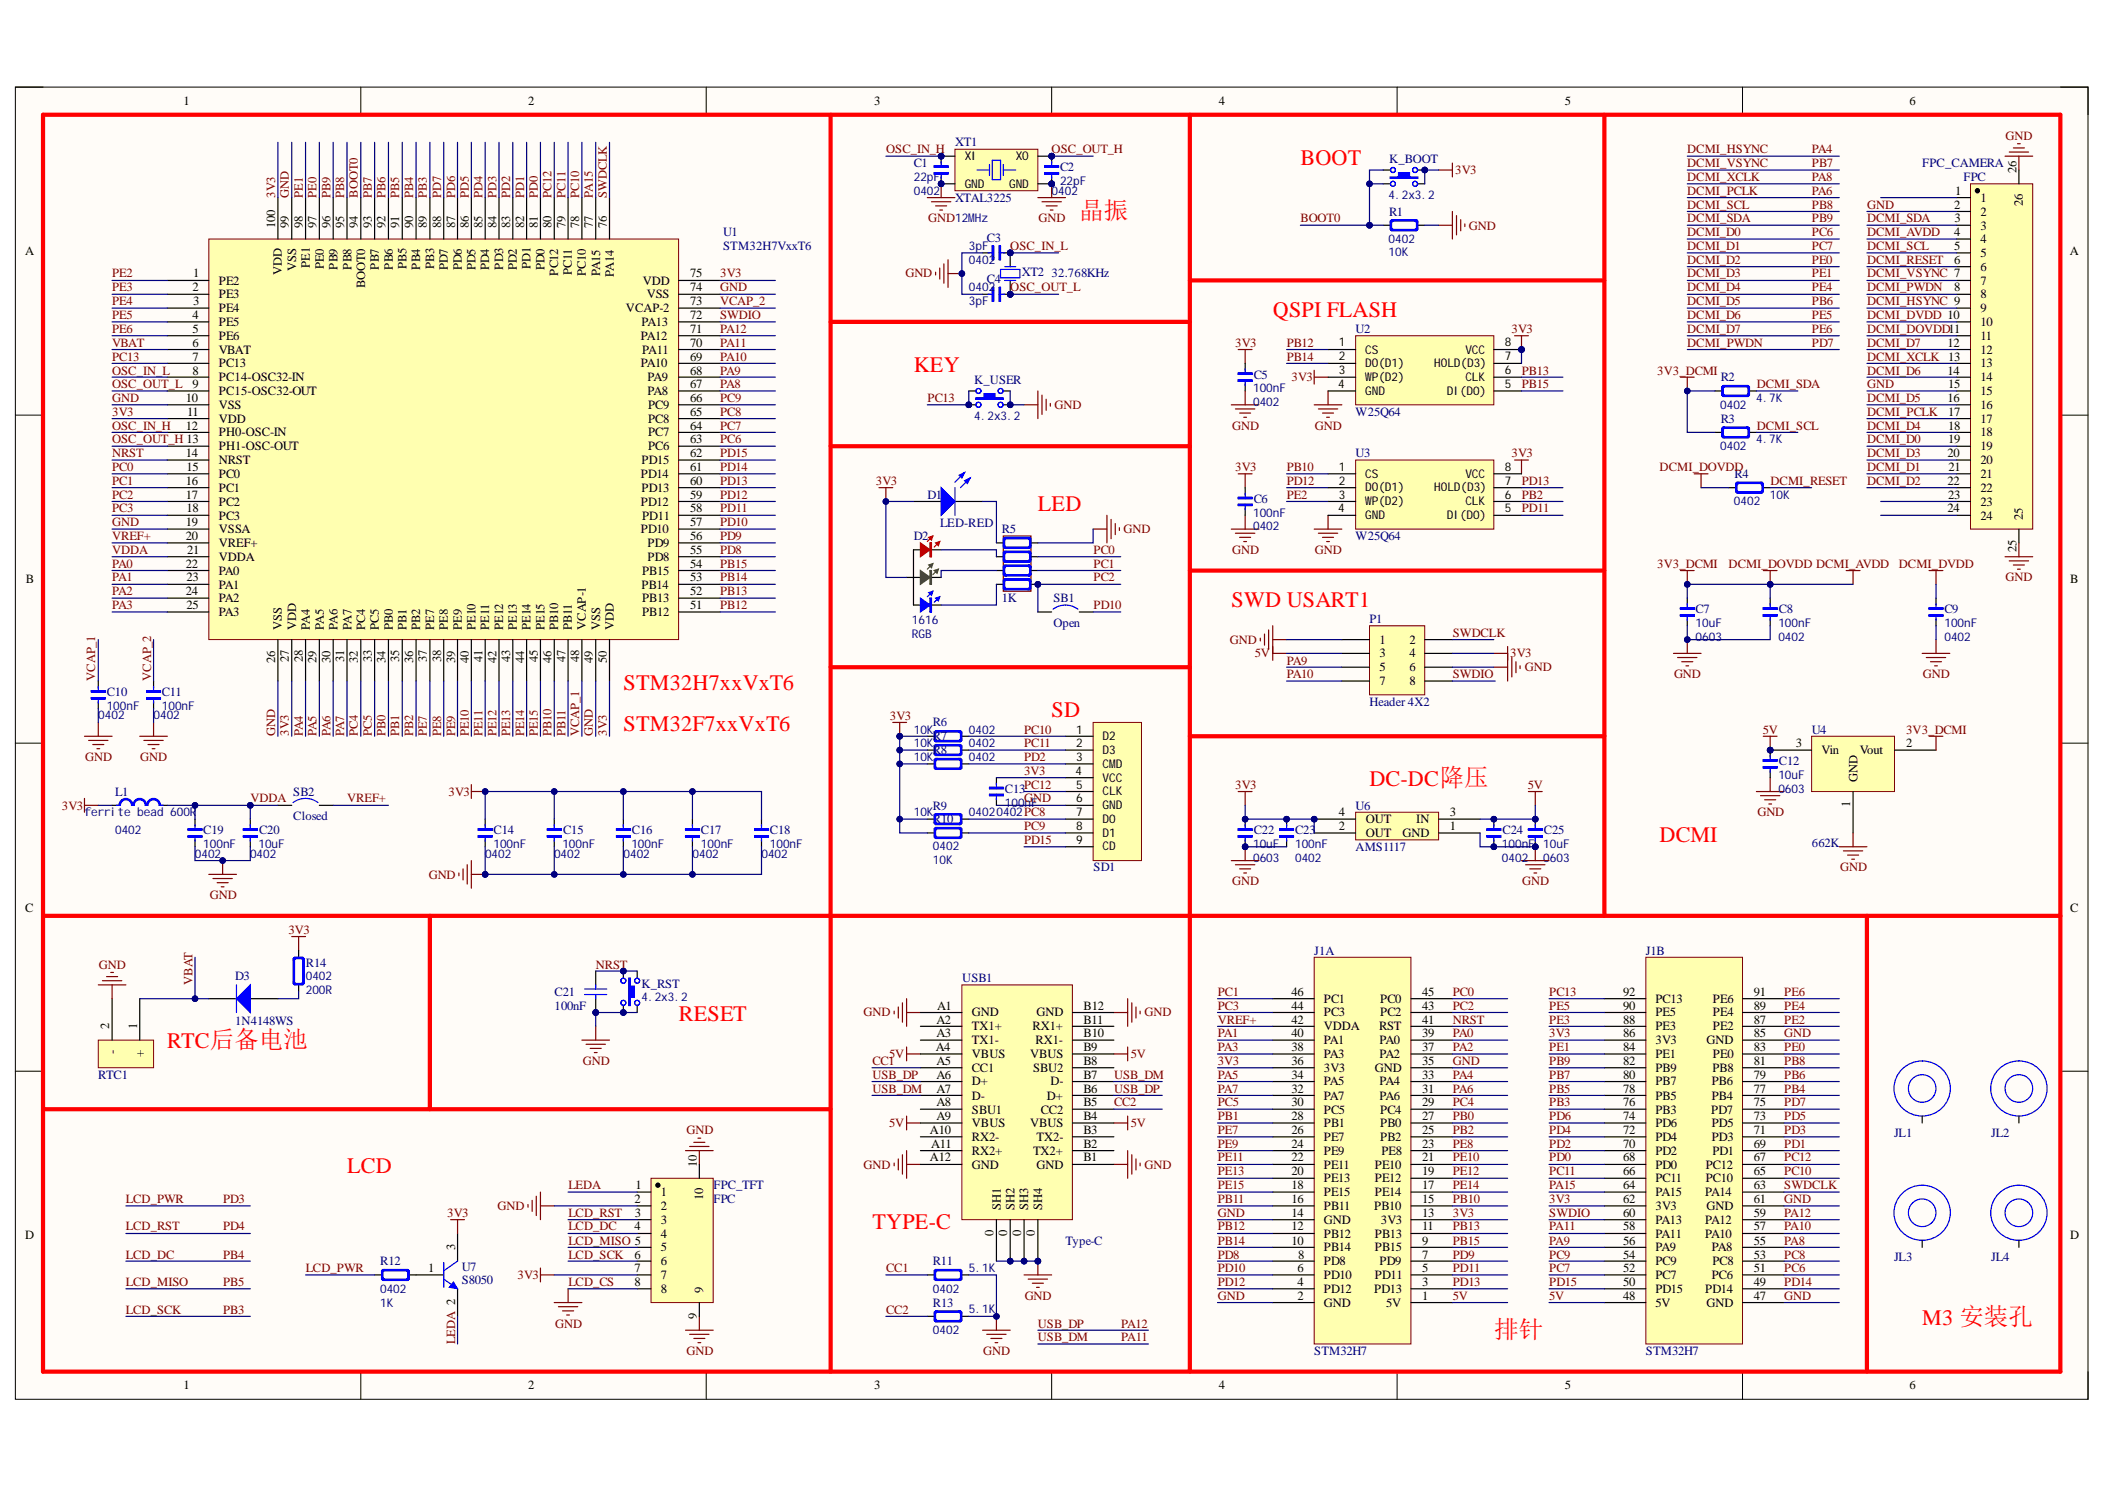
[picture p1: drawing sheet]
<svg xmlns="http://www.w3.org/2000/svg" width="297mm" height="210mm" viewBox="0 0 297 210" stroke-linecap="round" stroke-linejoin="round" font-family="sans-serif">
<defs><g id="words">
<g font-size="3.5" fill="#f00">
<text x="152.3" y="30.9">晶振</text>
<text x="210.8" y="188.8">排针</text>
</g>
<g font-size="3.1" fill="#f00">
<text x="183.5" y="23.2">BOOT</text>
<text x="179.6" y="44.7">QSPI FLASH</text>
<text x="128.9" y="52.5">KEY</text>
<text x="146.5" y="72">LED</text>
<text x="173.8" y="85.6">SWD USART1</text>
<text x="88" y="97.3">STM32H7xxVxT6</text>
<text x="148.4" y="101.2">SD</text>
<text x="88" y="103.1">STM32F7xxVxT6</text>
<text x="193.2" y="110.8">DC-DC降压</text>
<text x="234.2" y="118.8">DCMI</text>
<text x="23.6" y="147.9">RTC后备电池</text>
<text x="95.8" y="144.1">RESET</text>
<text x="49" y="165.5">LCD</text>
<text x="123.1" y="173.3">TYPE-C</text>
<text x="271.2" y="186.8">M3 安装孔</text>
</g>
<g font-size="1.8">
<text x="25.9" y="14.8">1</text>
<text x="74.5" y="14.8">2</text>
<text x="123.4" y="14.8">3</text>
<text x="172" y="14.8">4</text>
<text x="220.8" y="14.8">5</text>
<text x="269.5" y="14.8">6</text>
<text x="275.7" y="29.4">2</text>
<text x="275.9" y="27.5">1</text>
<text x="279.5" y="28.5">1</text>
<text x="284.5" y="24.3" transform="rotate(-90 284.5 24.3)">26</text>
<text x="285.5" y="29" transform="rotate(-90 285.5 29)">26</text>
<text x="38.8" y="32.1" transform="rotate(-90 38.8 32.1)">100</text>
<text x="40.8" y="32.1" transform="rotate(-90 40.8 32.1)">99</text>
<text x="42.7" y="32.1" transform="rotate(-90 42.7 32.1)">98</text>
<text x="44.7" y="32.1" transform="rotate(-90 44.7 32.1)">97</text>
<text x="46.6" y="32.1" transform="rotate(-90 46.6 32.1)">96</text>
<text x="48.6" y="32.1" transform="rotate(-90 48.6 32.1)">95</text>
<text x="50.5" y="32.1" transform="rotate(-90 50.5 32.1)">94</text>
<text x="52.5" y="32.1" transform="rotate(-90 52.5 32.1)">93</text>
<text x="54.4" y="32.1" transform="rotate(-90 54.4 32.1)">92</text>
<text x="56.3" y="32.1" transform="rotate(-90 56.3 32.1)">91</text>
<text x="58.3" y="32.1" transform="rotate(-90 58.3 32.1)">90</text>
<text x="60.2" y="32.1" transform="rotate(-90 60.2 32.1)">89</text>
<text x="62.3" y="32.1" transform="rotate(-90 62.3 32.1)">88</text>
<text x="64.2" y="32.1" transform="rotate(-90 64.2 32.1)">87</text>
<text x="66.2" y="32.1" transform="rotate(-90 66.2 32.1)">86</text>
<text x="68.1" y="32.1" transform="rotate(-90 68.1 32.1)">85</text>
<text x="70.1" y="32.1" transform="rotate(-90 70.1 32.1)">84</text>
<text x="72" y="32.1" transform="rotate(-90 72 32.1)">83</text>
<text x="73.9" y="32.1" transform="rotate(-90 73.9 32.1)">82</text>
<text x="75.9" y="32.1" transform="rotate(-90 75.9 32.1)">81</text>
<text x="77.8" y="32.1" transform="rotate(-90 77.8 32.1)">80</text>
<text x="79.8" y="32.1" transform="rotate(-90 79.8 32.1)">79</text>
<text x="81.7" y="32.1" transform="rotate(-90 81.7 32.1)">78</text>
<text x="83.7" y="32.1" transform="rotate(-90 83.7 32.1)">77</text>
<text x="85.6" y="32.1" transform="rotate(-90 85.6 32.1)">76</text>
<text x="275.7" y="35.3">5</text>
<text x="275.7" y="33.3">4</text>
<text x="275.8" y="31.4">3</text>
<text x="279.5" y="34.3">4</text>
<text x="279.5" y="32.4">3</text>
<text x="279.5" y="30.4">2</text>
<text x="3.6" y="36">A</text>
<text x="27.2" y="41.1">2</text>
<text x="27.2" y="39.1">1</text>
<text x="30.9" y="40.2">PE2</text>
<text x="39.8" y="38.8" transform="rotate(-90 39.8 38.8)">VDD</text>
<text x="41.8" y="38.2" transform="rotate(-90 41.8 38.2)">VSS</text>
<text x="43.7" y="37.8" transform="rotate(-90 43.7 37.8)">PE1</text>
<text x="45.7" y="38" transform="rotate(-90 45.7 38)">PE0</text>
<text x="47.6" y="38" transform="rotate(-90 47.6 38)">PB9</text>
<text x="49.6" y="38" transform="rotate(-90 49.6 38)">PB8</text>
<text x="51.5" y="40.7" transform="rotate(-90 51.5 40.7)">BOOT0</text>
<text x="53.5" y="38" transform="rotate(-90 53.5 38)">PB7</text>
<text x="55.4" y="38" transform="rotate(-90 55.4 38)">PB6</text>
<text x="57.4" y="38" transform="rotate(-90 57.4 38)">PB5</text>
<text x="59.3" y="38" transform="rotate(-90 59.3 38)">PB4</text>
<text x="61.3" y="38" transform="rotate(-90 61.3 38)">PB3</text>
<text x="63.2" y="38.1" transform="rotate(-90 63.2 38.1)">PD7</text>
<text x="65.1" y="38.1" transform="rotate(-90 65.1 38.1)">PD6</text>
<text x="67.1" y="38.1" transform="rotate(-90 67.1 38.1)">PD5</text>
<text x="69" y="38.1" transform="rotate(-90 69 38.1)">PD4</text>
<text x="71" y="38" transform="rotate(-90 71 38)">PD3</text>
<text x="72.9" y="38.1" transform="rotate(-90 72.9 38.1)">PD2</text>
<text x="74.9" y="38" transform="rotate(-90 74.9 38)">PD1</text>
<text x="76.8" y="38.1" transform="rotate(-90 76.8 38.1)">PD0</text>
<text x="78.8" y="38.9" transform="rotate(-90 78.8 38.9)">PC12</text>
<text x="80.7" y="38.8" transform="rotate(-90 80.7 38.8)">PC11</text>
<text x="82.7" y="39" transform="rotate(-90 82.7 39)">PC10</text>
<text x="84.7" y="39" transform="rotate(-90 84.7 39)">PA15</text>
<text x="86.6" y="39.1" transform="rotate(-90 86.6 39.1)">PA14</text>
<text x="90.7" y="40.2">VDD</text>
<text x="97.4" y="41.1">74</text>
<text x="97.4" y="39.1">75</text>
<text x="275.7" y="41.1">8</text>
<text x="275.7" y="37.2">6</text>
<text x="279.5" y="40.2">7</text>
<text x="279.5" y="38.2">6</text>
<text x="279.5" y="36.3">5</text>
<text x="292.1" y="36">A</text>
<text x="27.2" y="45">4</text>
<text x="27.2" y="47">5</text>
<text x="27.2" y="43">3</text>
<text x="30.9" y="42.1">PE3</text>
<text x="30.9" y="44">PE4</text>
<text x="30.9" y="46">PE5</text>
<text x="30.9" y="47.9">PE6</text>
<text x="88.3" y="44">VCAP-2</text>
<text x="90.4" y="47.9">PA12</text>
<text x="90.5" y="46">PA13</text>
<text x="91.3" y="42.1">VSS</text>
<text x="97.4" y="47">71</text>
<text x="97.4" y="45">72</text>
<text x="97.4" y="43">73</text>
<text x="279.5" y="44">9</text>
<text x="279.5" y="42.1">8</text>
<text x="279.5" y="46">10</text>
<text x="279.5" y="47.9">11</text>
<text x="27.2" y="48.9">6</text>
<text x="27.2" y="50.9">7</text>
<text x="27.2" y="52.8">8</text>
<text x="30.9" y="49.9">VBAT</text>
<text x="30.9" y="51.8">PC13</text>
<text x="30.9" y="53.8">PC14-OSC32-IN</text>
<text x="90.4" y="51.8">PA10</text>
<text x="90.6" y="49.9">PA11</text>
<text x="91.4" y="53.8">PA9</text>
<text x="97.4" y="52.8">68</text>
<text x="97.4" y="50.9">69</text>
<text x="97.4" y="48.9">70</text>
<text x="274.8" y="48.9">12</text>
<text x="274.8" y="52.8">14</text>
<text x="279.5" y="49.9">12</text>
<text x="279.5" y="51.8">13</text>
<text x="279.5" y="53.8">14</text>
<text x="26.2" y="56.7">10</text>
<text x="26.4" y="58.7">11</text>
<text x="27.2" y="54.8">9</text>
<text x="30.9" y="55.7">PC15-OSC32-OUT</text>
<text x="30.9" y="57.7">VSS</text>
<text x="30.9" y="59.6">VDD</text>
<text x="91.4" y="55.7">PA8</text>
<text x="91.5" y="59.6">PC8</text>
<text x="91.5" y="57.7">PC9</text>
<text x="97.4" y="58.7">65</text>
<text x="97.4" y="56.7">66</text>
<text x="97.4" y="54.8">67</text>
<text x="274.8" y="56.7">16</text>
<text x="274.9" y="54.8">15</text>
<text x="274.9" y="58.7">17</text>
<text x="279.5" y="55.7">15</text>
<text x="279.5" y="57.7">16</text>
<text x="279.5" y="59.6">17</text>
<text x="26.2" y="60.6">12</text>
<text x="26.2" y="64.5">14</text>
<text x="30.9" y="61.5">PH0-OSC-IN</text>
<text x="30.9" y="63.5">PH1-OSC-OUT</text>
<text x="30.9" y="65.4">NRST</text>
<text x="90.5" y="65.4">PD15</text>
<text x="91.5" y="63.5">PC6</text>
<text x="91.5" y="61.5">PC7</text>
<text x="97.4" y="64.5">62</text>
<text x="97.4" y="62.6">63</text>
<text x="97.4" y="60.6">64</text>
<text x="274.8" y="64.5">20</text>
<text x="274.9" y="60.6">18</text>
<text x="274.9" y="62.6">19</text>
<text x="279.5" y="61.5">18</text>
<text x="279.5" y="63.5">19</text>
<text x="279.5" y="65.4">20</text>
<text x="26.2" y="68.4">16</text>
<text x="26.2" y="70.3">17</text>
<text x="26.3" y="66.4">15</text>
<text x="30.9" y="67.5">PC0</text>
<text x="30.9" y="69.4">PC1</text>
<text x="30.9" y="71.4">PC2</text>
<text x="90.4" y="71.4">PD12</text>
<text x="90.4" y="67.5">PD14</text>
<text x="90.5" y="69.4">PD13</text>
<text x="97.4" y="70.3">59</text>
<text x="97.4" y="68.4">60</text>
<text x="97.4" y="66.4">61</text>
<text x="274.8" y="68.4">22</text>
<text x="274.9" y="70.3">23</text>
<text x="275" y="66.4">21</text>
<text x="279.5" y="67.5">21</text>
<text x="279.5" y="69.4">22</text>
<text x="279.5" y="71.4">23</text>
<text x="26.2" y="74.2">19</text>
<text x="26.2" y="76.2">20</text>
<text x="26.3" y="72.3">18</text>
<text x="30.9" y="73.3">PC3</text>
<text x="30.9" y="75.2">VSSA</text>
<text x="30.9" y="77.2">VREF+</text>
<text x="90.4" y="75.2">PD10</text>
<text x="90.6" y="73.3">PD11</text>
<text x="91.4" y="77.2">PD9</text>
<text x="97.4" y="76.2">56</text>
<text x="97.4" y="74.2">57</text>
<text x="97.4" y="72.3">58</text>
<text x="274.8" y="72.3">24</text>
<text x="279.5" y="73.3">24</text>
<text x="284.5" y="77.9" transform="rotate(-90 284.5 77.9)">25</text>
<text x="285.5" y="73.3" transform="rotate(-90 285.5 73.3)">25</text>
<text x="3.6" y="82.3">B</text>
<text x="26.2" y="80.1">22</text>
<text x="26.2" y="83.9">24</text>
<text x="26.3" y="82">23</text>
<text x="26.4" y="78.1">21</text>
<text x="30.9" y="79.1">VDDA</text>
<text x="30.9" y="81.1">PA0</text>
<text x="30.9" y="83">PA1</text>
<text x="90.5" y="83">PB14</text>
<text x="90.6" y="81.1">PB15</text>
<text x="91.4" y="79.1">PD8</text>
<text x="97.4" y="83.9">52</text>
<text x="97.4" y="82">53</text>
<text x="97.4" y="80.1">54</text>
<text x="97.4" y="78.1">55</text>
<text x="292.1" y="82.3">B</text>
<text x="26.3" y="85.9">25</text>
<text x="30.9" y="85">PA2</text>
<text x="30.9" y="86.9">PA3</text>
<text x="39.8" y="88.9" transform="rotate(-90 39.8 88.9)">VSS</text>
<text x="41.8" y="88.9" transform="rotate(-90 41.8 88.9)">VDD</text>
<text x="43.7" y="88.9" transform="rotate(-90 43.7 88.9)">PA4</text>
<text x="45.7" y="88.9" transform="rotate(-90 45.7 88.9)">PA5</text>
<text x="47.6" y="88.9" transform="rotate(-90 47.6 88.9)">PA6</text>
<text x="49.6" y="88.9" transform="rotate(-90 49.6 88.9)">PA7</text>
<text x="51.5" y="88.9" transform="rotate(-90 51.5 88.9)">PC4</text>
<text x="53.5" y="88.9" transform="rotate(-90 53.5 88.9)">PC5</text>
<text x="55.4" y="88.9" transform="rotate(-90 55.4 88.9)">PB0</text>
<text x="57.4" y="88.9" transform="rotate(-90 57.4 88.9)">PB1</text>
<text x="59.3" y="88.9" transform="rotate(-90 59.3 88.9)">PB2</text>
<text x="61.3" y="88.9" transform="rotate(-90 61.3 88.9)">PE7</text>
<text x="63.2" y="88.9" transform="rotate(-90 63.2 88.9)">PE8</text>
<text x="65.1" y="88.9" transform="rotate(-90 65.1 88.9)">PE9</text>
<text x="67.1" y="88.9" transform="rotate(-90 67.1 88.9)">PE10</text>
<text x="69" y="88.9" transform="rotate(-90 69 88.9)">PE11</text>
<text x="71" y="88.9" transform="rotate(-90 71 88.9)">PE12</text>
<text x="72.9" y="88.9" transform="rotate(-90 72.9 88.9)">PE13</text>
<text x="74.9" y="88.9" transform="rotate(-90 74.9 88.9)">PE14</text>
<text x="76.8" y="88.9" transform="rotate(-90 76.8 88.9)">PE15</text>
<text x="78.8" y="88.9" transform="rotate(-90 78.8 88.9)">PB10</text>
<text x="80.7" y="88.9" transform="rotate(-90 80.7 88.9)">PB11</text>
<text x="82.7" y="88.9" transform="rotate(-90 82.7 88.9)">VCAP-1</text>
<text x="84.7" y="88.9" transform="rotate(-90 84.7 88.9)">VSS</text>
<text x="86.6" y="88.9" transform="rotate(-90 86.6 88.9)">VDD</text>
<text x="90.6" y="86.9">PB12</text>
<text x="90.6" y="85">PB13</text>
<text x="97.4" y="85.9">51</text>
<text x="38.8" y="93.5" transform="rotate(-90 38.8 93.5)">26</text>
<text x="40.8" y="93.4" transform="rotate(-90 40.8 93.4)">27</text>
<text x="42.7" y="93.4" transform="rotate(-90 42.7 93.4)">28</text>
<text x="44.7" y="93.5" transform="rotate(-90 44.7 93.5)">29</text>
<text x="46.6" y="93.5" transform="rotate(-90 46.6 93.5)">30</text>
<text x="48.6" y="93.3" transform="rotate(-90 48.6 93.3)">31</text>
<text x="50.5" y="93.5" transform="rotate(-90 50.5 93.5)">32</text>
<text x="52.5" y="93.4" transform="rotate(-90 52.5 93.4)">33</text>
<text x="54.4" y="93.5" transform="rotate(-90 54.4 93.5)">34</text>
<text x="56.3" y="93.4" transform="rotate(-90 56.3 93.4)">35</text>
<text x="58.3" y="93.5" transform="rotate(-90 58.3 93.5)">36</text>
<text x="60.2" y="93.4" transform="rotate(-90 60.2 93.4)">37</text>
<text x="62.3" y="93.4" transform="rotate(-90 62.3 93.4)">38</text>
<text x="64.2" y="93.5" transform="rotate(-90 64.2 93.5)">39</text>
<text x="66.2" y="93.5" transform="rotate(-90 66.2 93.5)">40</text>
<text x="68.1" y="93.3" transform="rotate(-90 68.1 93.3)">41</text>
<text x="70.1" y="93.5" transform="rotate(-90 70.1 93.5)">42</text>
<text x="72" y="93.4" transform="rotate(-90 72 93.4)">43</text>
<text x="73.9" y="93.5" transform="rotate(-90 73.9 93.5)">44</text>
<text x="75.9" y="93.4" transform="rotate(-90 75.9 93.4)">45</text>
<text x="77.8" y="93.5" transform="rotate(-90 77.8 93.5)">46</text>
<text x="79.8" y="93.4" transform="rotate(-90 79.8 93.4)">47</text>
<text x="81.7" y="93.4" transform="rotate(-90 81.7 93.4)">48</text>
<text x="83.7" y="93.5" transform="rotate(-90 83.7 93.5)">49</text>
<text x="85.6" y="93.5" transform="rotate(-90 85.6 93.5)">50</text>
<text x="194.7" y="90.8">1</text>
<text x="194.7" y="92.7">3</text>
<text x="194.7" y="94.7">5</text>
<text x="198.9" y="90.8">2</text>
<text x="198.9" y="92.7">4</text>
<text x="198.9" y="94.7">6</text>
<text x="194.7" y="96.6">7</text>
<text x="198.9" y="96.6">8</text>
<text x="253.4" y="105.4">3</text>
<text x="257" y="106.4">Vin</text>
<text x="262.4" y="106.4">Vout</text>
<text x="269" y="105.4">2</text>
<text x="261.1" y="113.9" transform="rotate(-90 261.1 113.9)">1</text>
<text x="262.1" y="110.3" transform="rotate(-90 262.1 110.3)">GND</text>
<text x="188.9" y="115.1">4</text>
<text x="188.9" y="117.1">2</text>
<text x="192.7" y="116.2">OUT</text>
<text x="192.7" y="118.1">OUT</text>
<text x="197.9" y="118.1">GND</text>
<text x="199.8" y="116.2">IN</text>
<text x="204.6" y="115.1">3</text>
<text x="204.6" y="117.1">1</text>
<text x="3.6" y="128.6">C</text>
<text x="292.1" y="128.6">C</text>
<text x="132.2" y="142.5">A1</text>
<text x="137.1" y="143.4">GND</text>
<text x="146.3" y="143.4">GND</text>
<text x="152.9" y="142.5">B12</text>
<text x="182.2" y="142.5">44</text>
<text x="182.2" y="140.5">46</text>
<text x="186.8" y="143.4">PC3</text>
<text x="186.8" y="141.4">PC1</text>
<text x="194.8" y="143.4">PC2</text>
<text x="194.8" y="141.4">PC0</text>
<text x="200.7" y="142.5">43</text>
<text x="200.7" y="140.5">45</text>
<text x="229" y="140.5">92</text>
<text x="229" y="142.5">90</text>
<text x="233.6" y="141.4">PC13</text>
<text x="233.6" y="143.4">PE5</text>
<text x="241.7" y="141.4">PE6</text>
<text x="241.7" y="143.4">PE4</text>
<text x="247.5" y="140.5">91</text>
<text x="247.5" y="142.5">89</text>
<text x="15.4" y="145.2" transform="rotate(-90 15.4 145.2)">2</text>
<text x="16.4" y="148.6" transform="rotate(-90 16.4 148.6)">-</text>
<text x="19.4" y="145.2" transform="rotate(-90 19.4 145.2)">1</text>
<text x="20.3" y="149" transform="rotate(-90 20.3 149)">+</text>
<text x="132.1" y="148.3">A4</text>
<text x="132.2" y="144.4">A2</text>
<text x="132.2" y="146.3">A3</text>
<text x="137.1" y="145.3">TX1+</text>
<text x="137.1" y="147.3">TX1-</text>
<text x="137.1" y="149.2">VBUS</text>
<text x="145.4" y="149.2">VBUS</text>
<text x="145.7" y="145.3">RX1+</text>
<text x="146.1" y="147.3">RX1-</text>
<text x="152.9" y="148.3">B9</text>
<text x="152.9" y="146.3">B10</text>
<text x="152.9" y="144.4">B11</text>
<text x="182.2" y="148.3">38</text>
<text x="182.2" y="146.3">40</text>
<text x="182.2" y="144.4">42</text>
<text x="186.8" y="149.2">PA3</text>
<text x="186.8" y="147.3">PA1</text>
<text x="186.8" y="145.3">VDDA</text>
<text x="194.6" y="145.3">RST</text>
<text x="194.7" y="149.2">PA2</text>
<text x="194.7" y="147.3">PA0</text>
<text x="200.7" y="148.3">37</text>
<text x="200.7" y="146.3">39</text>
<text x="200.7" y="144.4">41</text>
<text x="229" y="144.4">88</text>
<text x="229" y="146.3">86</text>
<text x="229" y="148.3">84</text>
<text x="233.6" y="145.3">PE3</text>
<text x="233.6" y="147.3">3V3</text>
<text x="233.6" y="149.2">PE1</text>
<text x="240.8" y="147.3">GND</text>
<text x="241.7" y="145.3">PE2</text>
<text x="241.7" y="149.2">PE0</text>
<text x="247.5" y="144.4">87</text>
<text x="247.5" y="146.3">85</text>
<text x="247.5" y="148.3">83</text>
<text x="132.2" y="150.2">A5</text>
<text x="132.2" y="152.2">A6</text>
<text x="132.2" y="154.1">A7</text>
<text x="137.1" y="151.2">CC1</text>
<text x="137.1" y="153.1">D+</text>
<text x="137.1" y="155.1">D-</text>
<text x="145.8" y="151.2">SBU2</text>
<text x="147.7" y="155.1">D+</text>
<text x="148.2" y="153.1">D-</text>
<text x="152.9" y="154.1">B6</text>
<text x="152.9" y="152.2">B7</text>
<text x="152.9" y="150.2">B8</text>
<text x="182.2" y="154.1">32</text>
<text x="182.2" y="152.2">34</text>
<text x="182.2" y="150.2">36</text>
<text x="186.8" y="155.1">PA7</text>
<text x="186.8" y="153.1">PA5</text>
<text x="186.8" y="151.2">3V3</text>
<text x="194" y="151.2">GND</text>
<text x="194.7" y="155.1">PA6</text>
<text x="194.7" y="153.1">PA4</text>
<text x="200.7" y="154.1">31</text>
<text x="200.7" y="152.2">33</text>
<text x="200.7" y="150.2">35</text>
<text x="229" y="150.2">82</text>
<text x="229" y="152.2">80</text>
<text x="229" y="154.1">78</text>
<text x="233.6" y="151.2">PB9</text>
<text x="233.6" y="153.1">PB7</text>
<text x="233.6" y="155.1">PB5</text>
<text x="241.6" y="153.1">PB6</text>
<text x="241.6" y="155.1">PB4</text>
<text x="241.6" y="151.2">PB8</text>
<text x="247.5" y="150.2">81</text>
<text x="247.5" y="152.2">79</text>
<text x="247.5" y="154.1">77</text>
<text x="131.2" y="160">A10</text>
<text x="131.4" y="161.9">A11</text>
<text x="132.2" y="156.1">A8</text>
<text x="132.2" y="158">A9</text>
<text x="137.1" y="157.1">SBU1</text>
<text x="137.1" y="159">VBUS</text>
<text x="137.1" y="161">RX2-</text>
<text x="145.4" y="159">VBUS</text>
<text x="146.3" y="161">TX2-</text>
<text x="146.9" y="157.1">CC2</text>
<text x="152.9" y="161.9">B2</text>
<text x="152.9" y="160">B3</text>
<text x="152.9" y="158">B4</text>
<text x="152.9" y="156.1">B5</text>
<text x="182.2" y="161.9">24</text>
<text x="182.2" y="160">26</text>
<text x="182.2" y="158">28</text>
<text x="182.2" y="156.1">30</text>
<text x="186.8" y="161">PE7</text>
<text x="186.8" y="159">PB1</text>
<text x="186.8" y="157.1">PC5</text>
<text x="194.8" y="161">PB2</text>
<text x="194.8" y="159">PB0</text>
<text x="194.8" y="157.1">PC4</text>
<text x="200.7" y="161.9">23</text>
<text x="200.7" y="160">25</text>
<text x="200.7" y="158">27</text>
<text x="200.7" y="156.1">29</text>
<text x="229" y="156.1">76</text>
<text x="229" y="158">74</text>
<text x="229" y="160">72</text>
<text x="229" y="161.9">70</text>
<text x="233.6" y="157.1">PB3</text>
<text x="233.6" y="159">PD6</text>
<text x="233.6" y="161">PD4</text>
<text x="241.5" y="157.1">PD7</text>
<text x="241.6" y="159">PD5</text>
<text x="241.6" y="161">PD3</text>
<text x="247.5" y="156.1">75</text>
<text x="247.5" y="158">73</text>
<text x="247.5" y="160">71</text>
<text x="247.5" y="161.9">69</text>
<text x="89.7" y="167.7">1</text>
<text x="98.3" y="164.6" transform="rotate(-90 98.3 164.6)">10</text>
<text x="131.2" y="163.8">A12</text>
<text x="137.1" y="162.9">RX2+</text>
<text x="137.1" y="164.9">GND</text>
<text x="145.8" y="162.9">TX2+</text>
<text x="146.3" y="164.9">GND</text>
<text x="152.9" y="163.8">B1</text>
<text x="182.2" y="167.7">18</text>
<text x="182.2" y="165.8">20</text>
<text x="182.2" y="163.8">22</text>
<text x="186.8" y="166.8">PE13</text>
<text x="186.8" y="164.9">PE11</text>
<text x="186.8" y="162.9">PE9</text>
<text x="194" y="166.8">PE12</text>
<text x="194" y="164.9">PE10</text>
<text x="194.9" y="162.9">PE8</text>
<text x="200.7" y="167.7">17</text>
<text x="200.7" y="165.8">19</text>
<text x="200.7" y="163.8">21</text>
<text x="229" y="163.8">68</text>
<text x="229" y="165.8">66</text>
<text x="229" y="167.7">64</text>
<text x="233.6" y="162.9">PD2</text>
<text x="233.6" y="164.9">PD0</text>
<text x="233.6" y="166.8">PC11</text>
<text x="240.7" y="164.9">PC12</text>
<text x="240.7" y="166.8">PC10</text>
<text x="241.6" y="162.9">PD1</text>
<text x="247.5" y="163.8">67</text>
<text x="247.5" y="165.8">65</text>
<text x="247.5" y="167.7">63</text>
<text x="89.5" y="173.6">4</text>
<text x="89.5" y="169.7">2</text>
<text x="89.6" y="171.6">3</text>
<text x="93.2" y="172.6">3</text>
<text x="93.2" y="170.7">2</text>
<text x="93.2" y="168.7">1</text>
<text x="99.2" y="169.3" transform="rotate(-90 99.2 169.3)">10</text>
<text x="141.2" y="170.7" transform="rotate(-90 141.2 170.7)">SH1</text>
<text x="143.2" y="170.7" transform="rotate(-90 143.2 170.7)">SH2</text>
<text x="145.1" y="170.7" transform="rotate(-90 145.1 170.7)">SH3</text>
<text x="147" y="170.7" transform="rotate(-90 147 170.7)">SH4</text>
<text x="182.2" y="173.6">12</text>
<text x="182.2" y="171.6">14</text>
<text x="182.2" y="169.7">16</text>
<text x="186.8" y="172.6">GND</text>
<text x="186.8" y="170.7">PB11</text>
<text x="186.8" y="168.7">PE15</text>
<text x="193.9" y="170.7">PB10</text>
<text x="194" y="168.7">PE14</text>
<text x="194.8" y="172.6">3V3</text>
<text x="200.7" y="173.6">11</text>
<text x="200.7" y="171.6">13</text>
<text x="200.7" y="169.7">15</text>
<text x="229" y="169.7">62</text>
<text x="229" y="171.6">60</text>
<text x="229" y="173.6">58</text>
<text x="233.6" y="168.7">PA15</text>
<text x="233.6" y="170.7">3V3</text>
<text x="233.6" y="172.6">PA13</text>
<text x="240.6" y="168.7">PA14</text>
<text x="240.6" y="172.6">PA12</text>
<text x="240.8" y="170.7">GND</text>
<text x="247.5" y="169.7">61</text>
<text x="247.5" y="171.6">59</text>
<text x="247.5" y="173.6">57</text>
<text x="3.6" y="174.8">D</text>
<text x="60.4" y="179.5">1</text>
<text x="64.2" y="176.4" transform="rotate(-90 64.2 176.4)">3</text>
<text x="89.5" y="179.5">7</text>
<text x="89.5" y="177.5">6</text>
<text x="93.2" y="178.5">6</text>
<text x="93.2" y="176.5">5</text>
<text x="93.2" y="174.6">4</text>
<text x="140.2" y="174.4" transform="rotate(-90 140.2 174.4)">0</text>
<text x="142.1" y="174.4" transform="rotate(-90 142.1 174.4)">0</text>
<text x="144.1" y="174.4" transform="rotate(-90 144.1 174.4)">0</text>
<text x="146" y="174.4" transform="rotate(-90 146 174.4)">0</text>
<text x="182.2" y="175.6">10</text>
<text x="183.1" y="179.5">6</text>
<text x="183.2" y="177.5">8</text>
<text x="186.8" y="178.5">PD8</text>
<text x="186.8" y="176.5">PB14</text>
<text x="186.8" y="174.6">PB12</text>
<text x="194" y="176.5">PB15</text>
<text x="194" y="174.6">PB13</text>
<text x="194.7" y="178.5">PD9</text>
<text x="200.7" y="179.5">5</text>
<text x="200.7" y="177.5">7</text>
<text x="200.7" y="175.6">9</text>
<text x="229" y="175.6">56</text>
<text x="229" y="177.5">54</text>
<text x="229" y="179.5">52</text>
<text x="233.6" y="174.6">PA11</text>
<text x="233.6" y="176.5">PA9</text>
<text x="233.6" y="178.5">PC9</text>
<text x="240.6" y="174.6">PA10</text>
<text x="241.6" y="176.5">PA8</text>
<text x="241.6" y="178.5">PC8</text>
<text x="247.5" y="175.6">55</text>
<text x="247.5" y="177.5">53</text>
<text x="247.5" y="179.5">51</text>
<text x="292.1" y="174.8">D</text>
<text x="89.5" y="181.4">8</text>
<text x="93.2" y="182.4">8</text>
<text x="93.2" y="180.4">7</text>
<text x="99.2" y="182.4" transform="rotate(-90 99.2 182.4)">9</text>
<text x="183.1" y="183.4">2</text>
<text x="183.1" y="181.4">4</text>
<text x="186.8" y="184.3">GND</text>
<text x="186.8" y="182.4">PD12</text>
<text x="186.8" y="180.4">PD10</text>
<text x="193.9" y="182.4">PD13</text>
<text x="194" y="180.4">PD11</text>
<text x="195.6" y="184.3">5V</text>
<text x="200.7" y="183.4">1</text>
<text x="200.7" y="181.4">3</text>
<text x="229" y="181.4">50</text>
<text x="229" y="183.4">48</text>
<text x="233.6" y="180.4">PC7</text>
<text x="233.6" y="182.4">PD15</text>
<text x="233.6" y="184.3">5V</text>
<text x="240.6" y="182.4">PD14</text>
<text x="240.8" y="184.3">GND</text>
<text x="241.6" y="180.4">PC6</text>
<text x="247.5" y="181.4">49</text>
<text x="247.5" y="183.4">47</text>
<text x="98.3" y="186.1" transform="rotate(-90 98.3 186.1)">9</text>
<text x="25.9" y="196">1</text>
<text x="74.5" y="196">2</text>
<text x="123.4" y="196">3</text>
<text x="172" y="196">4</text>
<text x="220.8" y="196">5</text>
<text x="269.5" y="196">6</text>
</g>
<g font-size="1.8" fill="#800000">
<text x="125" y="21.6">OSC_IN_H</text>
<text x="148.4" y="21.6">OSC_OUT_H</text>
<text x="238.1" y="21.6">DCMI_HSYNC</text>
<text x="238.1" y="23.6">DCMI_VSYNC</text>
<text x="255.7" y="21.6">PA4</text>
<text x="255.7" y="23.6">PB7</text>
<text x="283" y="19.7">GND</text>
<text x="38.8" y="27.9" transform="rotate(-90 38.8 27.9)">3V3</text>
<text x="40.8" y="27.9" transform="rotate(-90 40.8 27.9)">GND</text>
<text x="42.7" y="27.9" transform="rotate(-90 42.7 27.9)">PE1</text>
<text x="44.7" y="27.9" transform="rotate(-90 44.7 27.9)">PE0</text>
<text x="46.6" y="27.9" transform="rotate(-90 46.6 27.9)">PB9</text>
<text x="48.6" y="27.9" transform="rotate(-90 48.6 27.9)">PB8</text>
<text x="50.5" y="27.9" transform="rotate(-90 50.5 27.9)">BOOT0</text>
<text x="52.5" y="27.9" transform="rotate(-90 52.5 27.9)">PB7</text>
<text x="54.4" y="27.9" transform="rotate(-90 54.4 27.9)">PB6</text>
<text x="56.3" y="27.9" transform="rotate(-90 56.3 27.9)">PB5</text>
<text x="58.3" y="27.9" transform="rotate(-90 58.3 27.9)">PB4</text>
<text x="60.2" y="27.9" transform="rotate(-90 60.2 27.9)">PB3</text>
<text x="62.3" y="27.9" transform="rotate(-90 62.3 27.9)">PD7</text>
<text x="64.2" y="27.9" transform="rotate(-90 64.2 27.9)">PD6</text>
<text x="66.2" y="27.9" transform="rotate(-90 66.2 27.9)">PD5</text>
<text x="68.1" y="27.9" transform="rotate(-90 68.1 27.9)">PD4</text>
<text x="70.1" y="27.9" transform="rotate(-90 70.1 27.9)">PD3</text>
<text x="72" y="27.9" transform="rotate(-90 72 27.9)">PD2</text>
<text x="73.9" y="27.9" transform="rotate(-90 73.9 27.9)">PD1</text>
<text x="75.9" y="27.9" transform="rotate(-90 75.9 27.9)">PD0</text>
<text x="77.8" y="27.9" transform="rotate(-90 77.8 27.9)">PC12</text>
<text x="79.8" y="27.9" transform="rotate(-90 79.8 27.9)">PC11</text>
<text x="81.7" y="27.9" transform="rotate(-90 81.7 27.9)">PC10</text>
<text x="83.7" y="27.9" transform="rotate(-90 83.7 27.9)">PA15</text>
<text x="85.6" y="27.9" transform="rotate(-90 85.6 27.9)">SWDCLK</text>
<text x="205.3" y="24.6">3V3</text>
<text x="238.1" y="25.5">DCMI_XCLK</text>
<text x="238.1" y="27.5">DCMI_PCLK</text>
<text x="238.1" y="29.4">DCMI_SCL</text>
<text x="255.7" y="25.5">PA8</text>
<text x="255.7" y="27.5">PA6</text>
<text x="255.7" y="29.4">PB8</text>
<text x="263.5" y="29.4">GND</text>
<text x="131" y="31.4">GND12MHz</text>
<text x="142.6" y="35.3">OSC_IN_L</text>
<text x="146.5" y="31.4">GND</text>
<text x="183.5" y="31.4">BOOT0</text>
<text x="207.3" y="32.4">GND</text>
<text x="238.1" y="31.4">DCMI_SDA</text>
<text x="238.1" y="33.3">DCMI_D0</text>
<text x="238.1" y="35.3">DCMI_D1</text>
<text x="255.7" y="31.4">PB9</text>
<text x="255.7" y="33.3">PC6</text>
<text x="255.7" y="35.3">PC7</text>
<text x="263.5" y="31.4">DCMI_SDA</text>
<text x="263.5" y="35.3">DCMI_SCL</text>
<text x="263.5" y="33.3">DCMI_AVDD</text>
<text x="15.8" y="39.1">PE2</text>
<text x="15.8" y="41.1">PE3</text>
<text x="101.6" y="39.1">3V3</text>
<text x="101.6" y="41.1">GND</text>
<text x="127.8" y="39.1">GND</text>
<text x="142.6" y="41.1">OSC_OUT_L</text>
<text x="238.1" y="37.2">DCMI_D2</text>
<text x="238.1" y="39.1">DCMI_D3</text>
<text x="238.1" y="41.1">DCMI_D4</text>
<text x="255.7" y="37.2">PE0</text>
<text x="255.7" y="39.1">PE1</text>
<text x="255.7" y="41.1">PE4</text>
<text x="263.5" y="37.2">DCMI_RESET</text>
<text x="263.5" y="39.1">DCMI_VSYNC 7</text>
<text x="263.5" y="41.1">DCMI_PWDN</text>
<text x="15.8" y="45">PE5</text>
<text x="15.8" y="47">PE6</text>
<text x="15.8" y="43">PE4</text>
<text x="101.6" y="43">VCAP_2</text>
<text x="101.6" y="45">SWDIO</text>
<text x="101.6" y="47">PA12</text>
<text x="213.3" y="47">3V3</text>
<text x="238.1" y="43">DCMI_D5</text>
<text x="238.1" y="45">DCMI_D6</text>
<text x="238.1" y="47">DCMI_D7</text>
<text x="255.7" y="43">PB6</text>
<text x="255.7" y="45">PE5</text>
<text x="255.7" y="47">PE6</text>
<text x="263.5" y="43">DCMI_HSYNC 9</text>
<text x="263.5" y="45">DCMI_DVDD 10</text>
<text x="263.5" y="47">DCMI_DOVDD11</text>
<text x="15.8" y="50.9">PC13</text>
<text x="15.8" y="48.9">VBAT</text>
<text x="15.8" y="52.8">OSC_IN_L</text>
<text x="101.6" y="48.9">PA11</text>
<text x="101.6" y="50.9">PA10</text>
<text x="101.6" y="52.8">PA9</text>
<text x="174.3" y="48.9">3V3</text>
<text x="181.6" y="48.9">PB12</text>
<text x="181.6" y="50.9">PB14</text>
<text x="182.2" y="53.8">3V3</text>
<text x="214.7" y="52.8">PB13</text>
<text x="233.9" y="52.8">3V3_DCMI</text>
<text x="238.1" y="48.9">DCMI_PWDN</text>
<text x="255.7" y="48.9">PD7</text>
<text x="263.5" y="48.9">DCMI_D7</text>
<text x="263.5" y="50.9">DCMI_XCLK 13</text>
<text x="263.5" y="52.8">DCMI_D6</text>
<text x="15.8" y="56.7">GND</text>
<text x="15.8" y="58.7">3V3</text>
<text x="15.8" y="54.8">OSC_OUT_L</text>
<text x="101.6" y="56.7">PC9</text>
<text x="101.6" y="58.7">PC8</text>
<text x="101.6" y="54.8">PA8</text>
<text x="130.9" y="56.7">PC13</text>
<text x="148.8" y="57.7">GND</text>
<text x="214.7" y="54.8">PB15</text>
<text x="247.9" y="54.8">DCMI_SDA</text>
<text x="263.5" y="56.7">DCMI_D5</text>
<text x="263.5" y="58.7">DCMI_PCLK</text>
<text x="263.5" y="54.8">GND</text>
<text x="15.8" y="60.6">OSC_IN_H</text>
<text x="15.8" y="62.6">OSC_OUT_H 13</text>
<text x="15.8" y="64.5">NRST</text>
<text x="101.6" y="60.6">PC7</text>
<text x="101.6" y="62.6">PC6</text>
<text x="101.6" y="64.5">PD15</text>
<text x="173.9" y="60.6">GND</text>
<text x="185.5" y="60.6">GND</text>
<text x="213.3" y="64.5">3V3</text>
<text x="247.9" y="60.6">DCMI_SCL</text>
<text x="263.5" y="60.6">DCMI_D4</text>
<text x="263.5" y="62.6">DCMI_D0</text>
<text x="263.5" y="64.5">DCMI_D3</text>
<text x="15.8" y="66.4">PC0</text>
<text x="15.8" y="68.4">PC1</text>
<text x="15.8" y="70.3">PC2</text>
<text x="101.6" y="66.4">PD14</text>
<text x="101.6" y="68.4">PD13</text>
<text x="101.6" y="70.3">PD12</text>
<text x="123.6" y="68.4">3V3</text>
<text x="174.3" y="66.4">3V3</text>
<text x="181.6" y="70.3">PE2</text>
<text x="181.6" y="66.4">PB10</text>
<text x="181.6" y="68.4">PD12</text>
<text x="214.7" y="70.3">PB2</text>
<text x="214.7" y="68.4">PD13</text>
<text x="234.2" y="66.4">DCMI_DOVDD</text>
<text x="249.8" y="68.4">DCMI_RESET</text>
<text x="263.5" y="66.4">DCMI_D1</text>
<text x="263.5" y="68.4">DCMI_D2</text>
<text x="15.8" y="74.2">GND</text>
<text x="15.8" y="72.3">PC3</text>
<text x="15.8" y="76.2">VREF+</text>
<text x="101.6" y="76.2">PD9</text>
<text x="101.6" y="72.3">PD11</text>
<text x="101.6" y="74.2">PD10</text>
<text x="158.6" y="75.2">GND</text>
<text x="214.7" y="72.3">PD11</text>
<text x="15.8" y="80.1">PA0</text>
<text x="15.8" y="82">PA1</text>
<text x="15.8" y="83.9">PA2</text>
<text x="15.8" y="78.1">VDDA</text>
<text x="101.6" y="78.1">PD8</text>
<text x="101.6" y="83.9">PB13</text>
<text x="101.6" y="80.1">PB15</text>
<text x="101.6" y="82">PB14</text>
<text x="154.3" y="80.1">PC1</text>
<text x="154.3" y="78.1">PC0</text>
<text x="154.3" y="82">PC2</text>
<text x="173.9" y="78.1">GND</text>
<text x="185.5" y="78.1">GND</text>
<text x="233.9" y="80.1">3V3_DCMI</text>
<text x="243.9" y="80.1">DCMI_DOVDD DCMI_AVDD</text>
<text x="267.9" y="80.1">DCMI_DVDD</text>
<text x="283" y="82">GND</text>
<text x="15.8" y="85.9">PA3</text>
<text x="101.6" y="85.9">PB12</text>
<text x="154.3" y="85.9">PD10</text>
<text x="205" y="89.9">SWDCLK</text>
<text x="173.5" y="90.8">GND</text>
<text x="177.1" y="92.7">5V</text>
<text x="181.6" y="93.8">PA9</text>
<text x="181.6" y="95.7">PA10</text>
<text x="205" y="95.7">SWDIO</text>
<text x="213.1" y="92.7">3V3</text>
<text x="215.2" y="94.7">GND</text>
<text x="236.2" y="95.7">GND</text>
<text x="271.3" y="95.7">GND</text>
<text x="13.5" y="96" transform="rotate(-90 13.5 96)">VCAP_1</text>
<text x="21.3" y="96" transform="rotate(-90 21.3 96)">VCAP_2</text>
<text x="125.6" y="101.5">3V3</text>
<text x="12" y="107.4">GND</text>
<text x="19.8" y="107.4">GND</text>
<text x="38.8" y="103.8" transform="rotate(-90 38.8 103.8)">GND</text>
<text x="40.8" y="103.8" transform="rotate(-90 40.8 103.8)">3V3</text>
<text x="42.7" y="103.8" transform="rotate(-90 42.7 103.8)">PA4</text>
<text x="44.7" y="103.8" transform="rotate(-90 44.7 103.8)">PA5</text>
<text x="46.6" y="103.8" transform="rotate(-90 46.6 103.8)">PA6</text>
<text x="48.6" y="103.8" transform="rotate(-90 48.6 103.8)">PA7</text>
<text x="50.5" y="103.8" transform="rotate(-90 50.5 103.8)">PC4</text>
<text x="52.5" y="103.8" transform="rotate(-90 52.5 103.8)">PC5</text>
<text x="54.4" y="103.8" transform="rotate(-90 54.4 103.8)">PB0</text>
<text x="56.3" y="103.8" transform="rotate(-90 56.3 103.8)">PB1</text>
<text x="58.3" y="103.8" transform="rotate(-90 58.3 103.8)">PB2</text>
<text x="60.2" y="103.8" transform="rotate(-90 60.2 103.8)">PE7</text>
<text x="62.3" y="103.8" transform="rotate(-90 62.3 103.8)">PE8</text>
<text x="64.2" y="103.8" transform="rotate(-90 64.2 103.8)">PE9</text>
<text x="66.2" y="103.8" transform="rotate(-90 66.2 103.8)">PE10</text>
<text x="68.1" y="103.8" transform="rotate(-90 68.1 103.8)">PE11</text>
<text x="70.1" y="103.8" transform="rotate(-90 70.1 103.8)">PE12</text>
<text x="72" y="103.8" transform="rotate(-90 72 103.8)">PE13</text>
<text x="73.9" y="103.8" transform="rotate(-90 73.9 103.8)">PE14</text>
<text x="75.9" y="103.8" transform="rotate(-90 75.9 103.8)">PE15</text>
<text x="77.8" y="103.8" transform="rotate(-90 77.8 103.8)">PB10</text>
<text x="79.8" y="103.8" transform="rotate(-90 79.8 103.8)">PB11</text>
<text x="81.7" y="103.8" transform="rotate(-90 81.7 103.8)">VCAP_1</text>
<text x="83.7" y="103.8" transform="rotate(-90 83.7 103.8)">GND</text>
<text x="85.6" y="103.8" transform="rotate(-90 85.6 103.8)">3V3</text>
<text x="144.5" y="107.4">PD2</text>
<text x="144.5" y="103.5">PC10</text>
<text x="144.5" y="105.4">PC11</text>
<text x="248.7" y="103.5">5V</text>
<text x="269" y="103.5">3V3_DCMI</text>
<text x="35.4" y="113.2">VDDA</text>
<text x="49" y="113.2">VREF+</text>
<text x="63.3" y="112.3">3V3</text>
<text x="144.5" y="111.3">PC12</text>
<text x="144.5" y="109.3">3V3</text>
<text x="144.5" y="113.2">GND</text>
<text x="174.3" y="111.3">3V3</text>
<text x="215.6" y="111.3">5V</text>
<text x="8.7" y="114.2">3V3</text>
<text x="144.5" y="117.1">PC9</text>
<text x="144.5" y="119">PD15</text>
<text x="248" y="115.1">GND</text>
<text x="60.5" y="123.9">GND</text>
<text x="173.9" y="124.9">GND</text>
<text x="214.8" y="124.9">GND</text>
<text x="259.7" y="122.9">GND</text>
<text x="29.6" y="126.8">GND</text>
<text x="40.7" y="131.7">3V3</text>
<text x="14" y="136.6">GND</text>
<text x="84.1" y="136.6">NRST</text>
<text x="27.2" y="138.9" transform="rotate(-90 27.2 138.9)">VBAT</text>
<text x="121.8" y="143.4">GND</text>
<text x="161.5" y="143.4">GND</text>
<text x="171.8" y="140.5">PC1</text>
<text x="171.8" y="142.5">PC3</text>
<text x="205" y="140.5">PC0</text>
<text x="205" y="142.5">PC2</text>
<text x="218.6" y="140.5">PC13</text>
<text x="218.6" y="142.5">PE5</text>
<text x="251.8" y="140.5">PE6</text>
<text x="251.8" y="142.5">PE4</text>
<text x="125.5" y="149.2">5V</text>
<text x="159.6" y="149.2">5V</text>
<text x="171.8" y="146.3">PA1</text>
<text x="171.8" y="148.3">PA3</text>
<text x="171.8" y="144.4">VREF+</text>
<text x="205" y="146.3">PA0</text>
<text x="205" y="148.3">PA2</text>
<text x="205" y="144.4">NRST</text>
<text x="218.6" y="144.4">PE3</text>
<text x="218.6" y="146.3">3V3</text>
<text x="218.6" y="148.3">PE1</text>
<text x="251.8" y="144.4">PE2</text>
<text x="251.8" y="146.3">GND</text>
<text x="251.8" y="148.3">PE0</text>
<text x="82.2" y="150.2">GND</text>
<text x="123.1" y="154.1">USB_DM</text>
<text x="123.1" y="150.2">CC1</text>
<text x="123.1" y="152.2">USB_DP</text>
<text x="157.2" y="152.2">USB_DM</text>
<text x="157.2" y="154.1">USB_DP</text>
<text x="171.8" y="152.2">PA5</text>
<text x="171.8" y="154.1">PA7</text>
<text x="171.8" y="150.2">3V3</text>
<text x="205" y="154.1">PA6</text>
<text x="205" y="152.2">PA4</text>
<text x="205" y="150.2">GND</text>
<text x="218.6" y="154.1">PB5</text>
<text x="218.6" y="150.2">PB9</text>
<text x="218.6" y="152.2">PB7</text>
<text x="251.8" y="152.2">PB6</text>
<text x="251.8" y="154.1">PB4</text>
<text x="251.8" y="150.2">PB8</text>
<text x="96.9" y="160">GND</text>
<text x="125.5" y="159">5V</text>
<text x="157.2" y="156.1">CC2</text>
<text x="159.6" y="159">5V</text>
<text x="171.8" y="156.1">PC5</text>
<text x="171.8" y="158">PB1</text>
<text x="171.8" y="160">PE7</text>
<text x="171.8" y="161.9">PE9</text>
<text x="205" y="156.1">PC4</text>
<text x="205" y="158">PB0</text>
<text x="205" y="160">PB2</text>
<text x="205" y="161.9">PE8</text>
<text x="218.6" y="156.1">PB3</text>
<text x="218.6" y="158">PD6</text>
<text x="218.6" y="161.9">PD2</text>
<text x="218.6" y="160">PD4</text>
<text x="251.8" y="156.1">PD7</text>
<text x="251.8" y="158">PD5</text>
<text x="251.8" y="161.9">PD1</text>
<text x="251.8" y="160">PD3</text>
<text x="80.2" y="167.7">LEDA</text>
<text x="121.8" y="164.9">GND</text>
<text x="161.5" y="164.9">GND</text>
<text x="171.8" y="163.8">PE11</text>
<text x="171.8" y="167.7">PE15</text>
<text x="171.8" y="165.8">PE13</text>
<text x="205" y="163.8">PE10</text>
<text x="205" y="167.7">PE14</text>
<text x="205" y="165.8">PE12</text>
<text x="218.6" y="163.8">PD0</text>
<text x="218.6" y="165.8">PC11</text>
<text x="218.6" y="167.7">PA15</text>
<text x="251.8" y="163.8">PC12</text>
<text x="251.8" y="165.8">PC10</text>
<text x="251.8" y="167.7">SWDCLK</text>
<text x="17.8" y="169.7">LCD_PWR</text>
<text x="17.8" y="173.6">LCD_RST</text>
<text x="31.5" y="173.6">PD4</text>
<text x="31.5" y="169.7">PD3</text>
<text x="63.1" y="171.6">3V3</text>
<text x="70.2" y="170.7">GND</text>
<text x="80.2" y="173.6">LCD_DC</text>
<text x="80.2" y="171.6">LCD_RST</text>
<text x="171.8" y="169.7">PB11</text>
<text x="171.8" y="173.6">PB12</text>
<text x="171.8" y="171.6">GND</text>
<text x="205" y="169.7">PB10</text>
<text x="205" y="173.6">PB13</text>
<text x="205" y="171.6">3V3</text>
<text x="218.6" y="169.7">3V3</text>
<text x="218.6" y="171.6">SWDIO</text>
<text x="218.6" y="173.6">PA11</text>
<text x="251.8" y="169.7">GND</text>
<text x="251.8" y="171.6">PA12</text>
<text x="251.8" y="173.6">PA10</text>
<text x="17.8" y="177.5">LCD_DC</text>
<text x="31.5" y="177.5">PB4</text>
<text x="43.1" y="179.5">LCD_PWR</text>
<text x="80.2" y="177.5">LCD_SCK</text>
<text x="80.2" y="175.6">LCD_MISO 5</text>
<text x="125" y="179.5">CC1</text>
<text x="171.8" y="177.5">PD8</text>
<text x="171.8" y="175.6">PB14</text>
<text x="171.8" y="179.5">PD10</text>
<text x="205" y="177.5">PD9</text>
<text x="205" y="175.6">PB15</text>
<text x="205" y="179.5">PD11</text>
<text x="218.6" y="175.6">PA9</text>
<text x="218.6" y="177.5">PC9</text>
<text x="218.6" y="179.5">PC7</text>
<text x="251.8" y="177.5">PC8</text>
<text x="251.8" y="179.5">PC6</text>
<text x="251.8" y="175.6">PA8</text>
<text x="17.8" y="185.3">LCD_SCK</text>
<text x="17.8" y="181.4">LCD_MISO</text>
<text x="31.5" y="185.3">PB3</text>
<text x="31.5" y="181.4">PB5</text>
<text x="73" y="180.4">3V3</text>
<text x="80.2" y="181.4">LCD_CS</text>
<text x="125" y="185.3">CC2</text>
<text x="144.6" y="183.4">GND</text>
<text x="171.8" y="181.4">PD12</text>
<text x="171.8" y="183.4">GND</text>
<text x="205" y="181.4">PD13</text>
<text x="205" y="183.4">5V</text>
<text x="218.6" y="183.4">5V</text>
<text x="218.6" y="181.4">PD15</text>
<text x="251.8" y="183.4">GND</text>
<text x="251.8" y="181.4">PD14</text>
<text x="64.2" y="189.5" transform="rotate(-90 64.2 189.5)">LEDA 2</text>
<text x="78.3" y="187.3">GND</text>
<text x="96.9" y="191.2">GND</text>
<text x="138.8" y="191.2">GND</text>
<text x="146.5" y="189.2">USB_DM</text>
<text x="146.5" y="187.3">USB_DP</text>
<text x="158.2" y="187.3">PA12</text>
<text x="158.2" y="189.2">PA11</text>
</g>
<g font-size="1.8" fill="#000080">
<text x="128.9" y="23.6">C1</text>
<text x="134.8" y="20.6">XT1</text>
<text x="196" y="23">K_BOOT</text>
<text x="271.2" y="23.6">FPC_CAMERA</text>
<text x="134.8" y="28.5">XTAL3225</text>
<text x="149.6" y="24.2">C2</text>
<text x="277.1" y="25.5">FPC</text>
<text x="102" y="33.3">U1</text>
<text x="102" y="35.3">STM32H7VxxT6</text>
<text x="139.3" y="34.1">C3</text>
<text x="196" y="30.4">R1</text>
<text x="139.3" y="40">C4</text>
<text x="144.2" y="39">XT2</text>
<text x="148.4" y="39.1">32.768KHz</text>
<text x="191.3" y="47">U2</text>
<text x="176.9" y="53.4">C5</text>
<text x="242.8" y="53.8">R2</text>
<text x="137.5" y="54.2">K_USER</text>
<text x="191.3" y="58.7">W25Q64</text>
<text x="242.8" y="59.6">R3</text>
<text x="191.3" y="64.5">U3</text>
<text x="130.9" y="70.3">D1</text>
<text x="176.9" y="70.9">C6</text>
<text x="244.8" y="67.5">R4</text>
<text x="128.9" y="76.2">D2</text>
<text x="132.7" y="74.4">LED-RED</text>
<text x="141.4" y="75.2">R5</text>
<text x="191.3" y="76.2">W25Q64</text>
<text x="141.4" y="85">1K</text>
<text x="148.7" y="85">SB1</text>
<text x="148.7" y="88.4">Open</text>
<text x="193.2" y="87.8">P1</text>
<text x="239.3" y="86.5">C7</text>
<text x="251" y="86.5">C8</text>
<text x="274.4" y="86.5">C9</text>
<text x="15.1" y="98.2">C10</text>
<text x="22.8" y="98.2">C11</text>
<text x="193.2" y="99.6">Header 4X2</text>
<text x="131.6" y="102.5">R6</text>
<text x="131.6" y="104.4">R7</text>
<text x="131.6" y="106.4">R8</text>
<text x="251" y="108">C12</text>
<text x="255.7" y="103.5">U4</text>
<text x="16.2" y="112.3">L1</text>
<text x="41.4" y="112.3">SB2</text>
<text x="141.8" y="111.8">C13</text>
<text x="28.7" y="117.7">C19</text>
<text x="36.6" y="117.7">C20</text>
<text x="41.4" y="115.7">Closed</text>
<text x="69.6" y="117.7">C14</text>
<text x="79.4" y="117.7">C15</text>
<text x="89.2" y="117.7">C16</text>
<text x="98.9" y="117.7">C17</text>
<text x="108.6" y="117.7">C18</text>
<text x="131.6" y="116.2">R10</text>
<text x="131.6" y="114.2">R9</text>
<text x="176.9" y="117.7">C22</text>
<text x="182.8" y="117.7">C23</text>
<text x="191.3" y="114.2">U6</text>
<text x="212" y="117.7">C24</text>
<text x="217.9" y="117.7">C25</text>
<text x="255.7" y="119.5">662K</text>
<text x="154.3" y="122.9">SD1</text>
<text x="191.3" y="120.1">AMS1117</text>
<text x="43.1" y="136.4">R14</text>
<text x="185.5" y="134.7">J1A</text>
<text x="232.2" y="134.7">J1B</text>
<text x="33.2" y="138.3">D3</text>
<text x="78.3" y="140.5">C21</text>
<text x="78.3" y="142.5">100nF</text>
<text x="90.5" y="139.3">K_RST</text>
<text x="135.8" y="138.6">USB1</text>
<text x="33.2" y="144.6">1N4148WS</text>
<text x="13.9" y="152.2">RTC1</text>
<text x="267.3" y="160.4">JL1</text>
<text x="281" y="160.4">JL2</text>
<text x="100.7" y="167.7">FPC_TFT</text>
<text x="100.7" y="169.7">FPC</text>
<text x="53.6" y="178.5">R12</text>
<text x="65.1" y="179.2">U7</text>
<text x="131.6" y="178.5">R11</text>
<text x="150.3" y="175.6">Type-C</text>
<text x="267.3" y="177.9">JL3</text>
<text x="281" y="177.9">JL4</text>
<text x="65.1" y="181.2">S8050</text>
<text x="131.6" y="184.3">R13</text>
<text x="185.5" y="191.2">STM32H7</text>
<text x="232.2" y="191.2">STM32H7</text>
</g>
<g font-size="1.7">
<text x="136.1" y="22.6">XI</text>
<text x="143.3" y="22.6">XO</text>
<text x="136.1" y="26.5">GND</text>
<text x="142.4" y="26.5">GND</text>
<text x="188.9" y="48.9">1</text>
<text x="188.9" y="50.8">2</text>
<text x="188.9" y="52.8">3</text>
<text x="192.6" y="49.9">CS</text>
<text x="192.6" y="51.8">DO(D1)</text>
<text x="192.6" y="53.8">WP(D2)</text>
<text x="202.4" y="51.8">HOLD(D3)</text>
<text x="206.8" y="53.8">CLK</text>
<text x="206.8" y="49.9">VCC</text>
<text x="212.4" y="52.8">6</text>
<text x="212.4" y="50.8">7</text>
<text x="212.4" y="48.9">8</text>
<text x="188.8" y="54.7">4</text>
<text x="192.6" y="55.7">GND</text>
<text x="204.2" y="55.7">DI(D0)</text>
<text x="212.4" y="54.7">5</text>
<text x="188.9" y="66.4">1</text>
<text x="188.9" y="68.4">2</text>
<text x="188.9" y="70.3">3</text>
<text x="192.6" y="67.4">CS</text>
<text x="192.6" y="69.3">DO(D1)</text>
<text x="192.6" y="71.3">WP(D2)</text>
<text x="202.4" y="69.3">HOLD(D3)</text>
<text x="206.8" y="71.3">CLK</text>
<text x="206.8" y="67.4">VCC</text>
<text x="212.4" y="70.3">6</text>
<text x="212.4" y="68.4">7</text>
<text x="212.4" y="66.4">8</text>
<text x="188.8" y="72.3">4</text>
<text x="192.6" y="73.2">GND</text>
<text x="204.2" y="73.2">DI(D0)</text>
<text x="212.4" y="72.3">5</text>
<text x="151.9" y="103.5">1</text>
<text x="151.9" y="105.4">2</text>
<text x="151.9" y="107.4">3</text>
<text x="155.6" y="104.4">D2</text>
<text x="155.6" y="106.4">D3</text>
<text x="151.8" y="109.3">4</text>
<text x="151.9" y="111.3">5</text>
<text x="151.9" y="113.2">6</text>
<text x="155.6" y="108.3">CMD</text>
<text x="155.6" y="110.2">VCC</text>
<text x="155.6" y="112.2">CLK</text>
<text x="151.9" y="115.1">7</text>
<text x="151.9" y="117.1">8</text>
<text x="151.9" y="119">9</text>
<text x="155.6" y="114.1">GND</text>
<text x="155.6" y="116.1">D0</text>
<text x="155.6" y="118">D1</text>
<text x="155.6" y="120">CD</text>
</g>
<g font-size="1.7" fill="#000080">
<text x="128.9" y="25.5">22pF</text>
<text x="128.9" y="27.5">0402</text>
<text x="148.4" y="27.5">0402</text>
<text x="149.6" y="26.1">22pF</text>
<text x="195.9" y="28.1">4.2x3.2</text>
<text x="136.7" y="35.3">3pF</text>
<text x="195.9" y="34.2">0402</text>
<text x="136.7" y="37.2">0402</text>
<text x="136.7" y="41.1">0402</text>
<text x="195.9" y="36.2">10K</text>
<text x="136.7" y="43">3pF</text>
<text x="137.5" y="59.2">4.2x3.2</text>
<text x="176.8" y="55.3">100nF</text>
<text x="176.8" y="57.2">0402</text>
<text x="242.7" y="57.7">0402</text>
<text x="247.8" y="56.6">4.7K</text>
<text x="242.7" y="63.5">0402</text>
<text x="247.8" y="62.6">4.7K</text>
<text x="244.7" y="71.3">0402</text>
<text x="249.8" y="70.3">10K</text>
<text x="176.8" y="72.9">100nF</text>
<text x="176.8" y="74.8">0402</text>
<text x="128.7" y="88">1616</text>
<text x="239.3" y="88.4">10uF</text>
<text x="250.9" y="88.4">100nF</text>
<text x="274.4" y="88.4">100nF</text>
<text x="128.7" y="90">RGB</text>
<text x="239.3" y="90.4">0603</text>
<text x="250.9" y="90.4">0402</text>
<text x="274.4" y="90.4">0402</text>
<text x="13.9" y="101.5">0402</text>
<text x="15.1" y="100.1">100nF</text>
<text x="21.7" y="101.5">0402</text>
<text x="22.8" y="100.1">100nF</text>
<text x="128.9" y="103.5">10K</text>
<text x="128.9" y="105.4">10K</text>
<text x="128.9" y="107.4">10K</text>
<text x="136.7" y="103.5">0402</text>
<text x="136.7" y="105.4">0402</text>
<text x="136.7" y="107.4">0402</text>
<text x="141.8" y="113.8">100nF</text>
<text x="250.9" y="109.9">10uF</text>
<text x="250.9" y="111.8">0603</text>
<text x="11.9" y="115.1">ferrite bead 600R</text>
<text x="16.2" y="117.7">0402</text>
<text x="28.7" y="119.6">100nF</text>
<text x="36.5" y="119.6">10uF</text>
<text x="69.6" y="119.6">100nF</text>
<text x="79.4" y="119.6">100nF</text>
<text x="89.1" y="119.6">100nF</text>
<text x="98.9" y="119.6">100nF</text>
<text x="108.6" y="119.6">100nF</text>
<text x="128.9" y="115.1">10K</text>
<text x="131.6" y="120">0402</text>
<text x="136.7" y="115.1">04020402PC8</text>
<text x="176.8" y="119.6">10uF</text>
<text x="182.8" y="119.6">100nF</text>
<text x="211.9" y="119.6">100nF</text>
<text x="217.8" y="119.6">10uF</text>
<text x="27.5" y="121">0402</text>
<text x="35.3" y="121">0402</text>
<text x="68.4" y="121">0402</text>
<text x="78.2" y="121">0402</text>
<text x="88" y="121">0402</text>
<text x="97.7" y="121">0402</text>
<text x="107.5" y="121">0402</text>
<text x="131.6" y="121.9">10K</text>
<text x="176.8" y="121.6">0603</text>
<text x="182.8" y="121.6">0402</text>
<text x="211.9" y="121.6">0402</text>
<text x="217.8" y="121.6">0603</text>
<text x="43.1" y="138.3">0402</text>
<text x="43.1" y="140.3">200R</text>
<text x="90.5" y="141.3">4.2x3.2</text>
<text x="136.7" y="179.4">5.1K</text>
<text x="53.6" y="182.4">0402</text>
<text x="53.6" y="184.3">1K</text>
<text x="131.6" y="182.4">0402</text>
<text x="136.7" y="185.2">5.1K</text>
<text x="131.6" y="188.2">0402</text>
</g>
</g></defs>
<path d="M2.2 12.3h292.4v185.1h-292.4z" fill-rule="evenodd" fill="#fffcf8"/>
<path d="M2.2 12.3h292.4v185.1h-292.4z" fill="none" stroke="#000" stroke-width=".14"/>
<path d="M6.1 16.2h284.6v177.3h-284.6z" fill-rule="evenodd" fill="#fffcf8"/>
<g fill="none" stroke="#000" stroke-width=".14">
<path d="M2.2 12.3h3.9M6.1 16.2h284.6v177.3h-284.6zM50.9 12.3v3.9M99.7 12.3v3.9M148.4 12.3v3.9M197.1 12.3v3.9M245.9 12.3v3.9M290.7 12.3h3.9v3.9M2.2 58.6h3.9M290.7 58.6h3.9M2.2 104.8h3.9M290.7 104.8h3.9"/>
<path d="M2.2 151.1h3.9M290.7 151.1h3.9M50.9 193.5v3.9M99.7 193.5v3.9M148.4 193.5v3.9M197.1 193.5v3.9M245.9 193.5v3.9M294.6 193.5v3.9"/>
</g>
<path d="M11.9 103.9h3.9M12.5 104.4h2.7M13.1 105h1.5M13.7 105.6h.4M13.9 101.9v2M64.8 123.1v.4M65.3 122.6v1.5M65.9 122v2.7M66.5 121.4v3.9M66.5 123.3h2" fill="none" stroke="#800000" stroke-width=".17"/>
<circle cx="68.5" cy="123.3" r=".39" fill="#000080"/>
<circle cx="68.5" cy="123.3" r=".39" fill="none" stroke="#000080" stroke-width=".14"/>
<path d="M19.7 103.9h3.9M20.3 104.4h2.7M20.9 105h1.5M21.5 105.6h.4M21.7 101.9v2M66.5 110.7v1.9M66.5 111.7h2" fill="none" stroke="#800000" stroke-width=".17"/>
<circle cx="68.5" cy="111.7" r=".39" fill="#000080"/>
<circle cx="68.5" cy="111.7" r=".39" fill="none" stroke="#000080" stroke-width=".14"/>
<g fill="none" stroke="#800000" stroke-width=".17">
<path d="M126.2 142.6v.4M126.8 142v1.6M127.3 141.5v2.7M127.9 140.9v3.9M127.9 147.7v1.9M127.9 157.4v2M127.9 142.8h2M127.9 148.7h2M127.9 158.4h2M157.2 142.8h1.9M157.2 148.7h1.9M157.2 158.4h1.9"/>
<path d="M159.1 140.9v3.9M159.1 147.7v1.9M159.1 157.4v2M159.7 141.5v2.7M160.3 142v1.6M160.9 142.6v.4M126.2 164.1v.4M126.8 163.5v1.5M127.3 162.9v2.7M127.9 162.3v3.9M127.9 164.3h2M157.2 164.3h1.9"/>
<path d="M159.1 162.3v3.9M159.7 162.9v2.7M160.3 163.5v1.5M160.9 164.1v.4"/>
</g>
<path d="M13.9 146.7h7.8v3.9h-7.8z" fill-rule="evenodd" fill="#ffffb0"/>
<path d="M13.9 146.7h7.8v3.9h-7.8z" fill="none" stroke="#800000" stroke-width=".14"/>
<path d="M15.8 140.9v5.8M19.7 140.9v5.8" fill="none" stroke="#000" stroke-width=".17"/>
<path d="M11.9 112.6v2M11.9 113.6h2M13.9 138.9h3.9M14.5 138.3h2.7M15 137.8h1.6M15.6 137.2h.4M15.8 138.9v2M29.5 123.3h3.9M30.1 123.9h2.7M30.6 124.5h1.6M31.2 125.1h.4M31.4 121.4v1.9" fill="none" stroke="#800000" stroke-width=".17"/>
<circle cx="31.4" cy="121.4" r=".39" fill="#000080"/>
<circle cx="31.4" cy="121.4" r=".39" fill="none" stroke="#000080" stroke-width=".14"/>
<circle cx="35.3" cy="113.6" r=".39" fill="#000080"/>
<circle cx="35.3" cy="113.6" r=".39" fill="none" stroke="#000080" stroke-width=".14"/>
<g fill="none" stroke="#800000" stroke-width=".17">
<path d="M41.2 132.1h1.9M42.1 132.1v2M74.5 169.9v.4M75.1 169.3v1.6M75.7 168.7v2.8M76.3 168.2v3.9M76.3 178.9v1.9M76.3 170.1h1.9M76.3 179.8h1.9M96.7 162.3h3.9M97.3 161.7h2.7M97.9 161.1h1.6"/>
<path d="M98.5 160.6h.4M98.7 162.3v2M78.2 183.7h3.9M78.8 184.3h2.7M79.4 184.9h1.5M80 185.5h.4M80.2 181.8v1.9M96.7 187.6h3.9M97.3 188.2h2.7M97.9 188.8h1.6M98.5 189.4h.4M98.7 185.7v1.9"/>
</g>
<path d="M193.3 88.3h7.7v9.7h-7.7z" fill-rule="evenodd" fill="#ffffb0"/>
<path d="M193.3 88.3h7.7v9.7h-7.7z" fill="none" stroke="#800000" stroke-width=".14"/>
<path d="M189.3 90.2h4M189.3 92.2h4M189.3 94.1h4M189.3 96.1h4M201 90.2h3.9M201 92.2h3.9M201 94.1h3.9M201 96.1h3.9M58.7 179.8h3.9M64.6 174v3.9M64.6 181.8v3.9" fill="none" stroke="#000" stroke-width=".17"/>
<path d="M177.8 90v.4M178.4 89.4v1.6M179 88.9v2.7M179.6 92.2h2M179.6 88.3v4.8M179.6 90.2h2M210.8 94.1h1.9M210.8 92.2h1.9M212.7 91.2v4.9M213.3 92.8v2.7M213.9 93.3v1.6M214.5 93.9v.4" fill="none" stroke="#800000" stroke-width=".17"/>
<path d="M62.6 178.1v3.5M64.6 177.9l-2 1.4M62.6 180.4l2 1.4" fill="none" stroke="#00f" stroke-width=".17"/>
<path d="M64 180.8l.6 1-1.2-.2z" fill="#00f"/>
<path d="M64 180.8l.6 1-1.2-.2z" fill="none" stroke="#00f" stroke-width=".14"/>
<path d="M63.6 172.1h1.9M64.6 172.1v1.9M144.5 179.8h3.9M146.5 177.9v1.9M145.1 180.4h2.7M145.7 181h1.5M146.3 181.6h.4" fill="none" stroke="#800000" stroke-width=".17"/>
<g fill="none" stroke="#00f" stroke-width=".17">
<path d="M268.4 150.8a3.9 3.9 0 0 1 6.3 .8 3.9 3.9 0 0 1-2.7 5.8 3.9 3.9 0 0 1-4.2-2 3.9 3.9 0 0 1 .6-4.6zM284.9 149.7a3.9 3.9 0 0 0-3.8 5.1 3.9 3.9 0 0 0 6 2 3.9 3.9 0 0 0 1.6-4.4 3.9 3.9 0 0 0-3.8-2.7M286.6 154.5a1.95 1.95 0 0 0-1.5-2.9 1.95 1.95 0 0 0-2.1 2.5 1.95 1.95 0 0 0 3.2 .9l.3-.4M268.4 168.3a3.9 3.9 0 0 1 6.3 .9 3.9 3.9 0 0 1-2.7 5.7 3.9 3.9 0 0 1-4.2-1.9 3.9 3.9 0 0 1 .6-4.7zM272.9 172.1a1.95 1.95 0 0 0-1.5-2.9 1.95 1.95 0 0 0-2 2.5 1.95 1.95 0 0 0 3.2 .8l.3-.4M284.9 167.2a3.9 3.9 0 0 0-3.8 5.1 3.9 3.9 0 0 0 6 2 3.9 3.9 0 0 0 1.6-4.4 3.9 3.9 0 0 0-3.8-2.7M286.6 172.1a1.95 1.95 0 0 0-1.5-3 1.95 1.95 0 0 0-2.1 2.6 1.95 1.95 0 0 0 3.2 .8l.3-.4"/>
<circle cx="271.2" cy="153.5" r="1.95"/>
</g>
<path d="M271.2 157.4v1M284.9 157.4v1M271.2 175v1M284.9 175v1" fill="none" stroke="#000" stroke-width=".17"/>
<circle cx="146.5" cy="177.9" r=".39" fill="#000080"/>
<circle cx="146.5" cy="177.9" r=".39" fill="none" stroke="#000080" stroke-width=".14"/>
<path d="M138.7 187.6h3.9M139.2 188.2h2.8M139.8 188.8h1.6M140.4 189.4h.4M140.6 185.7v1.9" fill="none" stroke="#800000" stroke-width=".17"/>
<circle cx="140.6" cy="185.7" r=".39" fill="#000080"/>
<circle cx="140.6" cy="185.7" r=".39" fill="none" stroke="#000080" stroke-width=".14"/>
<path d="M128.9 70.7h3.9M134.8 70.7h3.9" fill="none" stroke="#000" stroke-width=".17"/>
<path d="M132.8 68.8l2 1.9-2 2z" fill="#00f"/>
<path d="M132.8 68.8l2 1.9-2 2zM136.1 66.6l-1.3 1.4M136.9 67.4l-1.4 1.4" fill="none" stroke="#00f" stroke-width=".17"/>
<path d="M136.1 67.8l.8-.4-.4 .8z" fill="#00f"/>
<path d="M136.1 67.8l.8-.4-.4 .8z" fill="none" stroke="#00f" stroke-width=".17"/>
<path d="M135.3 67l.8-.4-.4 .8z" fill="#00f"/>
<path d="M134.8 68.8v3.9M135.3 67l.8-.4-.4 .8z" fill="none" stroke="#00f" stroke-width=".17"/>
<path d="M124 68.8h2M125 68.8v1.9M154.3 74.6h1.9M156.2 72.7v3.9M156.8 73.3v2.7M157.4 73.9v1.5M158 74.4v.4" fill="none" stroke="#800000" stroke-width=".17"/>
<circle cx="125" cy="70.7" r=".39" fill="#000080"/>
<circle cx="125" cy="70.7" r=".39" fill="none" stroke="#000080" stroke-width=".14"/>
<path d="M129.9 77.6h-1v7.7h1M131.2 77.6h1.6M127.9 81.5h2M131.2 81.5h1.6M131.2 85.3h1.6" fill="none" stroke="#000" stroke-width=".17"/>
<path d="M129.9 84.4l1.3 .9-1.3 1z" fill="#00f"/>
<path d="M129.9 84.4l1.3 .9-1.3 1zM131.6 83.4l-.7 .8M132.6 84.2l-.8 .8" fill="none" stroke="#00f" stroke-width=".17"/>
<path d="M132 84.4l.6-.2-.2 .6z" fill="#00f"/>
<path d="M132 84.4l.6-.2-.2 .6z" fill="none" stroke="#00f" stroke-width=".17"/>
<path d="M131.1 83.6l.5-.2-.2 .6z" fill="#00f"/>
<path d="M131.1 83.6l.5-.2-.2 .6zM131.2 84.4h.2v1.9h-.2z" fill="none" stroke="#00f" stroke-width=".17"/>
<path d="M131.2 84.4h.2v1.9h-.2z" fill-rule="evenodd" fill="#00f"/>
<path d="M131.2 84.4h.2v1.9h-.2z" fill="none" stroke="#00f" stroke-width=".14"/>
<path d="M129.9 76.6l1.3 1-1.3 .9z" fill="#bf0000"/>
<path d="M129.9 76.6l1.3 1-1.3 .9zM131.6 75.6l-.7 .8" fill="none" stroke="#bf0000" stroke-width=".17"/>
<path d="M131.1 75.8l.5-.2-.2 .6z" fill="#bf0000"/>
<path d="M131.1 75.8l.5-.2-.2 .6zM131.2 76.6v1.9h.2v-1.9" fill="none" stroke="#bf0000" stroke-width=".17"/>
<path d="M131.2 76.6h.2v1.9h-.2z" fill-rule="evenodd" fill="#bf0000"/>
<path d="M131.2 76.6h.2v1.9h-.2z" fill="none" stroke="#bf0000" stroke-width=".14"/>
<path d="M131.2 76.6h.2M132.6 76.4l-.8 .8" fill="none" stroke="#bf0000" stroke-width=".17"/>
<path d="M132 76.6l.6-.2-.2 .6z" fill="#bf0000"/>
<path d="M132 76.6l.6-.2-.2 .6z" fill="none" stroke="#bf0000" stroke-width=".17"/>
<path d="M131.2 80.5h.2v1.9h-.2z" fill="none" stroke="#00bf00" stroke-width=".17"/>
<path d="M131.2 80.5h.2v1.9h-.2z" fill-rule="evenodd" fill="#00bf00"/>
<path d="M131.2 80.5h.2v1.9h-.2z" fill="none" stroke="#00bf00" stroke-width=".14"/>
<path d="M131.6 79.5l-.7 .8M132.4 80.3l-.8 .8" fill="none" stroke="#00bf00" stroke-width=".17"/>
<path d="M131.8 80.5l.6-.2-.2 .6z" fill="#00bf00"/>
<path d="M131.8 80.5l.6-.2-.2 .6z" fill="none" stroke="#00bf00" stroke-width=".17"/>
<path d="M131.1 79.7l.5-.2-.2 .6z" fill="#00bf00"/>
<path d="M131.1 79.7l.5-.2-.2 .6z" fill="none" stroke="#00bf00" stroke-width=".17"/>
<path d="M129.9 80.5l1.3 1-1.3 .9z" fill="#00bf00"/>
<path d="M129.9 80.5l1.3 1-1.3 .9z" fill="none" stroke="#00bf00" stroke-width=".17"/>
<path d="M203 31.8h1.9M203 24h1.9M204.9 23v2M204.9 29.8v3.9M205.5 30.4v2.7M206.1 31v1.6M206.7 31.6v.4" fill="none" stroke="#800000" stroke-width=".17"/>
<circle cx="201" cy="24" r=".39" fill="#000080"/>
<circle cx="201" cy="24" r=".39" fill="none" stroke="#000080" stroke-width=".14"/>
<path d="M195.2 25.9h1M200.1 25.9h.9" fill="none" stroke="#000" stroke-width=".17"/>
<path d="M196.2 25h1.1v-.6h1.6v.6h1.2v.1h-3.9z" fill-rule="evenodd" fill="#00f"/>
<g fill="none" stroke="#00f" stroke-width=".17">
<path d="M196.2 25h1.1v-.6h1.6v.6h1.2v.1h-3.9z"/>
<circle cx="196.6" cy="25.9" r=".35"/>
<circle cx="199.7" cy="25.9" r=".35"/>
</g>
<path d="M195.2 24h1M200.1 24h.9" fill="none" stroke="#000" stroke-width=".17"/>
<circle cx="201" cy="24" r=".39" fill="#000080"/>
<circle cx="201" cy="24" r=".39" fill="none" stroke="#000080" stroke-width=".14"/>
<g fill="none" stroke="#00f" stroke-width=".17">
<circle cx="196.6" cy="24" r=".35"/>
<circle cx="199.7" cy="24" r=".35"/>
</g>
<path d="M185.4 52.2v2M185.4 53.2h2M213.7 47.4h2M214.7 47.4v1.9" fill="none" stroke="#800000" stroke-width=".17"/>
<circle cx="214.7" cy="49.3" r=".39" fill="#000080"/>
<circle cx="214.7" cy="49.3" r=".39" fill="none" stroke="#000080" stroke-width=".14"/>
<g fill="none" stroke="#800000" stroke-width=".17">
<path d="M173.8 57.1h3.9M174.3 57.7h2.8M174.7 49.3h2M174.9 58.3h1.6M175.5 58.9h.4M175.7 49.3v2M175.7 55.2v1.9M185.4 57.1h3.9M186 57.7h2.8M186.6 58.3h1.6M187.2 58.9h.4M187.4 55.2v1.9"/>
<path d="M173.8 74.6h3.9M174.3 75.2h2.8M174.7 66.8h2M174.9 75.8h1.6M175.5 76.4h.4M175.7 66.8v2M175.7 72.7v1.9M185.4 74.6h3.9M186 75.2h2.8M186.6 75.8h1.6M187.2 76.4h.4M187.4 72.7v1.9"/>
<path d="M213.7 64.9h2M214.7 64.9v1.9M82.1 146.7h3.9M82.7 147.3h2.7M83.3 147.9h1.5M83.9 148.5h.4M84.1 144.8v1.9"/>
</g>
<circle cx="84.1" cy="142.8" r=".39" fill="#000080"/>
<circle cx="84.1" cy="142.8" r=".39" fill="none" stroke="#000080" stroke-width=".14"/>
<path d="M84.1 140.9v1.9" fill="none" stroke="#000" stroke-width=".17"/>
<circle cx="84.1" cy="142.8" r=".39" fill="#000080"/>
<circle cx="84.1" cy="142.8" r=".39" fill="none" stroke="#000080" stroke-width=".14"/>
<path d="M84.1 137v1.9" fill="none" stroke="#000" stroke-width=".17"/>
<path d="M82.5 139.5h3.1M84.1 138.9v.6M82.5 140.3h3.1M84.1 140.3v.6" fill="none" stroke="#00f" stroke-width=".17"/>
<circle cx="88" cy="137" r=".39" fill="#000080"/>
<circle cx="88" cy="137" r=".39" fill="none" stroke="#000080" stroke-width=".14"/>
<circle cx="88" cy="142.8" r=".39" fill="#000080"/>
<circle cx="88" cy="142.8" r=".39" fill="none" stroke="#000080" stroke-width=".14"/>
<path d="M88 137v1" fill="none" stroke="#000" stroke-width=".17"/>
<circle cx="88" cy="137" r=".39" fill="#000080"/>
<circle cx="88" cy="137" r=".39" fill="none" stroke="#000080" stroke-width=".14"/>
<path d="M88 141.9v.9" fill="none" stroke="#000" stroke-width=".17"/>
<circle cx="88" cy="142.8" r=".39" fill="#000080"/>
<circle cx="88" cy="142.8" r=".39" fill="none" stroke="#000080" stroke-width=".14"/>
<path d="M88.7 138h.2v1.1h.6v1.6h-.6v1.2h-.2z" fill-rule="evenodd" fill="#00f"/>
<g fill="none" stroke="#00f" stroke-width=".17">
<path d="M88.7 138h.2v1.1h.6v1.6h-.6v1.2h-.2z"/>
<circle cx="88" cy="138.3" r=".35"/>
<circle cx="89.9" cy="138.3" r=".35"/>
<circle cx="88" cy="141.5" r=".35"/>
<circle cx="89.9" cy="141.5" r=".35"/>
</g>
<path d="M89.9 137v1M89.9 141.9v.9" fill="none" stroke="#000" stroke-width=".17"/>
<circle cx="136.7" cy="57.1" r=".39" fill="#000080"/>
<circle cx="136.7" cy="57.1" r=".39" fill="none" stroke="#000080" stroke-width=".14"/>
<circle cx="142.6" cy="57.1" r=".39" fill="#000080"/>
<circle cx="142.6" cy="57.1" r=".39" fill="none" stroke="#000080" stroke-width=".14"/>
<path d="M136.7 57.1h1" fill="none" stroke="#000" stroke-width=".17"/>
<circle cx="136.7" cy="57.1" r=".39" fill="#000080"/>
<circle cx="136.7" cy="57.1" r=".39" fill="none" stroke="#000080" stroke-width=".14"/>
<path d="M141.6 57.1h1" fill="none" stroke="#000" stroke-width=".17"/>
<circle cx="142.6" cy="57.1" r=".39" fill="#000080"/>
<circle cx="142.6" cy="57.1" r=".39" fill="none" stroke="#000080" stroke-width=".14"/>
<path d="M137.7 56.1h1.1v-.6h1.6v.6h1.2v.2h-3.9z" fill-rule="evenodd" fill="#00f"/>
<g fill="none" stroke="#00f" stroke-width=".17">
<path d="M137.7 56.1h1.1v-.6h1.6v.6h1.2v.2h-3.9z"/>
<circle cx="138.1" cy="55.2" r=".35"/>
<circle cx="138.1" cy="57.1" r=".35"/>
<circle cx="141.2" cy="55.2" r=".35"/>
<circle cx="141.2" cy="57.1" r=".35"/>
</g>
<path d="M136.7 55.2h1M141.6 55.2h1" fill="none" stroke="#000" stroke-width=".17"/>
<path d="M144.5 57.1h2M146.5 55.2v3.9M147 55.7v2.8M147.6 56.3v1.6M148.2 56.9v.4" fill="none" stroke="#800000" stroke-width=".17"/>
<path d="M154.3 101.9h6.8v19.5h-6.8z" fill-rule="evenodd" fill="#ffffb0"/>
<path d="M154.3 101.9h6.8v19.5h-6.8z" fill="none" stroke="#800000" stroke-width=".14"/>
<path d="M130.9 117.5h.9M135.7 117.5h1M150.4 103.9h3.9M150.4 105.8h3.9M150.4 107.8h3.9M150.4 109.7h3.9M150.4 111.7h3.9M150.4 113.6h3.9M150.4 115.5h3.9M150.4 117.5h3.9M150.4 119.4h3.9" fill="none" stroke="#000" stroke-width=".17"/>
<path d="M131.8 116.9l.2-.2h3.5l.2 .2v1.2l-.2 .2h-3.5l-.2-.2zM131.8 117.9l.4 .4M131.9 116.8h3.7v1.4h-3.7zM132 117.1l.2-.2h3.1l.2 .2v.8l-.2 .2h-3.1l-.2-.2zM132.2 116.7l-.4 .4M135.3 116.7l.4 .4M135.7 117.9l-.4 .4" fill="none" stroke="#00f" stroke-width=".17"/>
<circle cx="142.6" cy="41.5" r=".39" fill="#000080"/>
<circle cx="142.6" cy="41.5" r=".39" fill="none" stroke="#000080" stroke-width=".14"/>
<circle cx="142.6" cy="35.7" r=".39" fill="#000080"/>
<circle cx="142.6" cy="35.7" r=".39" fill="none" stroke="#000080" stroke-width=".14"/>
<path d="M142.6 39.6v1.9" fill="none" stroke="#000" stroke-width=".17"/>
<circle cx="142.6" cy="41.5" r=".39" fill="#000080"/>
<circle cx="142.6" cy="41.5" r=".39" fill="none" stroke="#000080" stroke-width=".14"/>
<path d="M142.6 35.7v1.9" fill="none" stroke="#000" stroke-width=".17"/>
<circle cx="142.6" cy="35.7" r=".39" fill="#000080"/>
<circle cx="142.6" cy="35.7" r=".39" fill="none" stroke="#000080" stroke-width=".14"/>
<path d="M141.2 38h2.7v1.2h-2.7zM141.8 37.6h1.5M141.8 39.6h1.5" fill="none" stroke="#00f" stroke-width=".17"/>
<path d="M132 38.4v.4M132.6 37.8v1.6M133.2 37.2v2.8M133.8 36.6v3.9M133.8 38.6h1.9" fill="none" stroke="#800000" stroke-width=".17"/>
<circle cx="135.7" cy="38.6" r=".39" fill="#000080"/>
<circle cx="135.7" cy="38.6" r=".39" fill="none" stroke="#000080" stroke-width=".14"/>
<circle cx="142.6" cy="35.7" r=".39" fill="#000080"/>
<circle cx="142.6" cy="35.7" r=".39" fill="none" stroke="#000080" stroke-width=".14"/>
<circle cx="142.6" cy="41.5" r=".39" fill="#000080"/>
<circle cx="142.6" cy="41.5" r=".39" fill="none" stroke="#000080" stroke-width=".14"/>
<circle cx="132.8" cy="25.9" r=".39" fill="#000080"/>
<circle cx="132.8" cy="25.9" r=".39" fill="none" stroke="#000080" stroke-width=".14"/>
<circle cx="132.8" cy="22" r=".39" fill="#000080"/>
<circle cx="132.8" cy="22" r=".39" fill="none" stroke="#000080" stroke-width=".14"/>
<circle cx="148.4" cy="22" r=".39" fill="#000080"/>
<circle cx="148.4" cy="22" r=".39" fill="none" stroke="#000080" stroke-width=".14"/>
<circle cx="148.4" cy="25.9" r=".39" fill="#000080"/>
<circle cx="148.4" cy="25.9" r=".39" fill="none" stroke="#000080" stroke-width=".14"/>
<path d="M134.8 21.1h11.7v5.8h-11.7z" fill-rule="evenodd" fill="#ffffb0"/>
<path d="M134.8 21.1h11.7v5.8h-11.7z" fill="none" stroke="#800000" stroke-width=".14"/>
<path d="M137.9 24h1.7M139.6 23.2v1.6M140 22.6h1.2v2.7h-1.2zM141.6 23.2v1.6M141.6 24h1.7" fill="none" stroke="#00f" stroke-width=".17"/>
<path d="M132.8 25.9h2" fill="none" stroke="#000" stroke-width=".17"/>
<circle cx="132.8" cy="25.9" r=".39" fill="#000080"/>
<circle cx="132.8" cy="25.9" r=".39" fill="none" stroke="#000080" stroke-width=".14"/>
<path d="M132.8 22h2" fill="none" stroke="#000" stroke-width=".17"/>
<circle cx="132.8" cy="22" r=".39" fill="#000080"/>
<circle cx="132.8" cy="22" r=".39" fill="none" stroke="#000080" stroke-width=".14"/>
<path d="M146.5 22h1.9" fill="none" stroke="#000" stroke-width=".17"/>
<circle cx="148.4" cy="22" r=".39" fill="#000080"/>
<circle cx="148.4" cy="22" r=".39" fill="none" stroke="#000080" stroke-width=".14"/>
<path d="M146.5 25.9h1.9" fill="none" stroke="#000" stroke-width=".17"/>
<circle cx="148.4" cy="25.9" r=".39" fill="#000080"/>
<circle cx="148.4" cy="25.9" r=".39" fill="none" stroke="#000080" stroke-width=".14"/>
<circle cx="148.4" cy="22" r=".39" fill="#000080"/>
<circle cx="148.4" cy="22" r=".39" fill="none" stroke="#000080" stroke-width=".14"/>
<path d="M146.5 27.9h3.9M147 28.5h2.8M147.6 29h1.6M148.2 29.6h.4M148.4 25.9v2" fill="none" stroke="#800000" stroke-width=".17"/>
<circle cx="148.4" cy="25.9" r=".39" fill="#000080"/>
<circle cx="148.4" cy="25.9" r=".39" fill="none" stroke="#000080" stroke-width=".14"/>
<path d="M130.9 27.9h3.9M131.4 28.5h2.8M132 29h1.6M132.6 29.6h.4M132.8 25.9v2" fill="none" stroke="#800000" stroke-width=".17"/>
<circle cx="132.8" cy="25.9" r=".39" fill="#000080"/>
<circle cx="132.8" cy="25.9" r=".39" fill="none" stroke="#000080" stroke-width=".14"/>
<path d="M126 101.9h1.9M127 101.9v2" fill="none" stroke="#800000" stroke-width=".17"/>
<circle cx="127" cy="103.9" r=".39" fill="#000080"/>
<circle cx="127" cy="103.9" r=".39" fill="none" stroke="#000080" stroke-width=".14"/>
<path d="M140.6 109.7v1M140.6 112.6v1" fill="none" stroke="#000" stroke-width=".17"/>
<path d="M139.6 111.1h2v.2h-2zM139.6 112h2v.2h-2zM140.6 110.5v.8M140.6 112v.8" fill="none" stroke="#00f" stroke-width=".17"/>
<path d="M139.6 112h2v.2h-2z" fill-rule="evenodd" fill="#00f"/>
<path d="M139.6 112h2v.2h-2z" fill="none" stroke="#00f" stroke-width=".14"/>
<path d="M139.6 111.1h2v.2h-2z" fill-rule="evenodd" fill="#00f"/>
<path d="M139.6 111.1h2v.2h-2z" fill="none" stroke="#00f" stroke-width=".14"/>
<path d="M27.5 115.5v1M27.5 118.5v.9" fill="none" stroke="#000" stroke-width=".17"/>
<path d="M26.5 116.9h2v.2h-2zM26.5 117.9h2v.2h-2zM27.5 116.3v.8M27.5 117.9v.8" fill="none" stroke="#00f" stroke-width=".17"/>
<path d="M26.5 117.9h2v.2h-2z" fill-rule="evenodd" fill="#00f"/>
<path d="M26.5 117.9h2v.2h-2z" fill="none" stroke="#00f" stroke-width=".14"/>
<path d="M26.5 116.9h2v.2h-2z" fill-rule="evenodd" fill="#00f"/>
<path d="M26.5 116.9h2v.2h-2z" fill="none" stroke="#00f" stroke-width=".14"/>
<path d="M35.3 115.5v1M35.3 118.5v.9" fill="none" stroke="#000" stroke-width=".17"/>
<path d="M34.3 116.9h2v.2h-2zM34.3 117.9h2v.2h-2zM35.3 116.3v.8M35.3 117.9v.8" fill="none" stroke="#00f" stroke-width=".17"/>
<path d="M34.3 117.9h2v.2h-2z" fill-rule="evenodd" fill="#00f"/>
<path d="M34.3 117.9h2v.2h-2z" fill="none" stroke="#00f" stroke-width=".14"/>
<path d="M34.3 116.9h2v.2h-2z" fill-rule="evenodd" fill="#00f"/>
<path d="M34.3 116.9h2v.2h-2z" fill="none" stroke="#00f" stroke-width=".14"/>
<path d="M15.8 113.6h1M22.6 113.6h1" fill="none" stroke="#000" stroke-width=".17"/>
<path d="M16.4 113.6h.6a.78 .78 0 0 1 .8-.8 .78 .78 0 0 1 .7 .8h.4a.78 .78 0 0 1 .8-.8 .78 .78 0 0 1 .8 .8h.4a.78 .78 0 0 1 .8-.8 .78 .78 0 0 1 .7 .8h.6M16.8 113.6a.98 .98 0 0 1 1-1 .98 .98 0 0 1 .9 1 .97 .97 0 0 1 1-1 .97 .97 0 0 1 1 1 .98 .98 0 0 1 1-1 .98 .98 0 0 1 .9 1M16.9 113.6a.88 .88 0 0 1 .9-.9 .88 .88 0 0 1 .8 .9M18.8 113.6a.88 .88 0 0 1 .9-.9 .88 .88 0 0 1 .9 .9M20.8 113.6a.88 .88 0 0 1 .9-.9 .88 .88 0 0 1 .8 .9" fill="none" stroke="#00f" stroke-width=".17"/>
<circle cx="146.5" cy="177.9" r=".39" fill="#000080"/>
<circle cx="146.5" cy="177.9" r=".39" fill="none" stroke="#000080" stroke-width=".14"/>
<circle cx="142.6" cy="177.9" r=".39" fill="#000080"/>
<circle cx="142.6" cy="177.9" r=".39" fill="none" stroke="#000080" stroke-width=".14"/>
<circle cx="144.5" cy="177.9" r=".39" fill="#000080"/>
<circle cx="144.5" cy="177.9" r=".39" fill="none" stroke="#000080" stroke-width=".14"/>
<path d="M135.7 138.9h15.6v33.2h-15.6z" fill-rule="evenodd" fill="#ffffb0"/>
<path d="M135.7 138.9h15.6v33.2h-15.6z" fill="none" stroke="#800000" stroke-width=".14"/>
<g fill="none" stroke="#000" stroke-width=".17">
<path d="M129.9 142.8h5.8M129.9 144.8h5.8M129.9 146.7h5.8M129.9 148.7h5.8M129.9 150.6h5.8M129.9 152.6h5.8M129.9 154.5h5.8M129.9 156.5h5.8M129.9 158.4h5.8M151.3 142.8h5.9M151.3 144.8h5.9M151.3 146.7h5.9"/>
<path d="M151.3 148.7h5.9M151.3 150.6h5.9M151.3 152.6h5.9M151.3 154.5h5.9M151.3 156.5h5.9M151.3 158.4h5.9M129.9 160.4h5.8M129.9 162.3h5.8M129.9 164.3h5.8M146.5 172.1v5.8M151.3 160.4h5.9M151.3 162.3h5.9"/>
<path d="M151.3 164.3h5.9"/>
</g>
<circle cx="146.5" cy="177.9" r=".39" fill="#000080"/>
<circle cx="146.5" cy="177.9" r=".39" fill="none" stroke="#000080" stroke-width=".14"/>
<path d="M140.6 172.1v5.8M142.6 172.1v5.8" fill="none" stroke="#000" stroke-width=".17"/>
<circle cx="142.6" cy="177.9" r=".39" fill="#000080"/>
<circle cx="142.6" cy="177.9" r=".39" fill="none" stroke="#000080" stroke-width=".14"/>
<path d="M144.5 172.1v5.8" fill="none" stroke="#000" stroke-width=".17"/>
<circle cx="144.5" cy="177.9" r=".39" fill="#000080"/>
<circle cx="144.5" cy="177.9" r=".39" fill="none" stroke="#000080" stroke-width=".14"/>
<path d="M29.5 33.7h66.3v56.5h-66.3z" fill-rule="evenodd" fill="#ffffb0"/>
<path d="M29.5 33.7h66.3v56.5h-66.3z" fill="none" stroke="#800000" stroke-width=".14"/>
<g fill="none" stroke="#000" stroke-width=".17">
<path d="M23.6 39.6h5.9M39.2 27.9v5.8M41.2 27.9v5.8M43.1 27.9v5.8M45.1 27.9v5.8M47 27.9v5.8M49 27.9v5.8M50.9 27.9v5.8M52.9 27.9v5.8M54.8 27.9v5.8M56.8 27.9v5.8M58.7 27.9v5.8"/>
<path d="M60.7 27.9v5.8M62.6 27.9v5.8M64.6 27.9v5.8M66.5 27.9v5.8M68.5 27.9v5.8M70.4 27.9v5.8M72.4 27.9v5.8M74.3 27.9v5.8M76.3 27.9v5.8M78.2 27.9v5.8M80.2 27.9v5.8M82.1 27.9v5.8"/>
<path d="M84.1 27.9v5.8M86 27.9v5.8M95.8 39.6h5.8M23.6 41.5h5.9M23.6 43.5h5.9M23.6 45.4h5.9M23.6 47.4h5.9M23.6 49.3h5.9M23.6 51.3h5.9M23.6 53.2h5.9M23.6 55.2h5.9M23.6 57.1h5.9"/>
<path d="M23.6 59.1h5.9M95.8 41.5h5.8M95.8 43.5h5.8M95.8 45.4h5.8M95.8 47.4h5.8M95.8 49.3h5.8M95.8 51.3h5.8M95.8 53.2h5.8M95.8 55.2h5.8M95.8 57.1h5.8M95.8 59.1h5.8M23.6 61h5.9"/>
<path d="M23.6 62.9h5.9M23.6 64.9h5.9M23.6 66.8h5.9M23.6 68.8h5.9M23.6 70.7h5.9M23.6 72.7h5.9M23.6 74.6h5.9M23.6 76.6h5.9M23.6 78.5h5.9M95.8 61h5.8M95.8 62.9h5.8M95.8 64.9h5.8"/>
<path d="M95.8 66.8h5.8M95.8 68.8h5.8M95.8 70.7h5.8M95.8 72.7h5.8M95.8 74.6h5.8M95.8 76.6h5.8M95.8 78.5h5.8M13.9 96.1v.9M13.9 99v1M23.6 80.5h5.9M23.6 86.3h5.9M23.6 84.4h5.9"/>
<path d="M23.6 82.4h5.9M39.2 90.2v5.9M41.2 90.2v5.9M43.1 90.2v5.9M45.1 90.2v5.9M47 90.2v5.9M49 90.2v5.9M50.9 90.2v5.9M52.9 90.2v5.9M54.8 90.2v5.9M56.8 90.2v5.9M58.7 90.2v5.9"/>
<path d="M60.7 90.2v5.9M62.6 90.2v5.9M64.6 90.2v5.9M66.5 90.2v5.9M68.5 90.2v5.9M70.4 90.2v5.9M72.4 90.2v5.9M74.3 90.2v5.9M76.3 90.2v5.9M78.2 90.2v5.9M80.2 90.2v5.9M82.1 90.2v5.9"/>
<path d="M84.1 90.2v5.9M86 90.2v5.9M95.8 80.5h5.8M95.8 86.3h5.8M95.8 84.4h5.8M95.8 82.4h5.8M52.9 179.8h.9M57.7 179.8h1M130.9 179.8h.9M135.7 179.8h1M130.9 185.7h.9M135.7 185.7h1"/>
</g>
<g fill="none" stroke="#00f" stroke-width=".17">
<path d="M12.9 97.4h1.9v.2h-1.9zM12.9 98.4h1.9v.2h-1.9zM13.9 96.8v.8M13.9 98.4v.8M53.8 179.3l.2-.2h3.5l.2 .2v1.1l-.2 .2h-3.5l-.2-.2zM53.9 179.2h3.7v1.3h-3.7zM54 179.5l.2-.2h3.2l.1 .2v.7l-.1 .2h-3.2l-.2-.2zM54.2 179.1l-.4 .4M57.4 179.1l.3 .4M131.8 179.3l.2-.2h3.5l.2 .2v1.1l-.2 .2h-3.5l-.2-.2zM131.9 179.2h3.7v1.3h-3.7zM132 179.5l.2-.2h3.1l.2 .2v.7l-.2 .2h-3.1l-.2-.2z"/>
<path d="M132.2 179.1l-.4 .4M135.3 179.1l.4 .4M53.8 180.2l.4 .4M57.7 180.2l-.3 .4M131.8 185.1l.2-.2h3.5l.2 .2v1.2l-.2 .2h-3.5l-.2-.2zM131.8 180.2l.4 .4M131.8 186.1l.4 .4M131.9 185h3.7v1.4h-3.7zM132.2 185.1h3.1l.2 .2v.8l-.2 .2h-3.1l-.2-.2v-.8zM132.2 184.9l-.4 .4M135.3 184.9l.4 .4M135.7 180.2l-.4 .4"/>
<path d="M135.7 186.1l-.4 .4"/>
</g>
<path d="M12.9 98.4h1.9v.2h-1.9z" fill-rule="evenodd" fill="#00f"/>
<path d="M12.9 98.4h1.9v.2h-1.9z" fill="none" stroke="#00f" stroke-width=".14"/>
<path d="M12.9 97.4h1.9v.2h-1.9z" fill-rule="evenodd" fill="#00f"/>
<path d="M12.9 97.4h1.9v.2h-1.9z" fill="none" stroke="#00f" stroke-width=".14"/>
<path d="M21.7 96.1v.9M21.7 99v1" fill="none" stroke="#000" stroke-width=".17"/>
<path d="M20.7 97.4h1.9v.2h-1.9zM20.7 98.4h1.9v.2h-1.9zM21.7 96.8v.8M21.7 98.4v.8" fill="none" stroke="#00f" stroke-width=".17"/>
<path d="M20.7 98.4h1.9v.2h-1.9z" fill-rule="evenodd" fill="#00f"/>
<path d="M20.7 98.4h1.9v.2h-1.9z" fill="none" stroke="#00f" stroke-width=".14"/>
<path d="M20.7 97.4h1.9v.2h-1.9z" fill-rule="evenodd" fill="#00f"/>
<path d="M20.7 97.4h1.9v.2h-1.9z" fill="none" stroke="#00f" stroke-width=".14"/>
<path d="M68.5 115.5v1M68.5 118.5v.9" fill="none" stroke="#000" stroke-width=".17"/>
<path d="M67.5 116.9h1.9v.2h-1.9zM67.5 117.9h1.9v.2h-1.9zM68.5 116.3v.8M68.5 117.9v.8" fill="none" stroke="#00f" stroke-width=".17"/>
<path d="M67.5 117.9h1.9v.2h-1.9z" fill-rule="evenodd" fill="#00f"/>
<path d="M67.5 117.9h1.9v.2h-1.9z" fill="none" stroke="#00f" stroke-width=".14"/>
<path d="M67.5 116.9h1.9v.2h-1.9z" fill-rule="evenodd" fill="#00f"/>
<path d="M67.5 116.9h1.9v.2h-1.9z" fill="none" stroke="#00f" stroke-width=".14"/>
<path d="M78.2 115.5v1M78.2 118.5v.9" fill="none" stroke="#000" stroke-width=".17"/>
<path d="M77.2 116.9h2v.2h-2zM77.2 117.9h2v.2h-2zM78.2 116.3v.8M78.2 117.9v.8" fill="none" stroke="#00f" stroke-width=".17"/>
<path d="M77.2 117.9h2v.2h-2z" fill-rule="evenodd" fill="#00f"/>
<path d="M77.2 117.9h2v.2h-2z" fill="none" stroke="#00f" stroke-width=".14"/>
<path d="M77.2 116.9h2v.2h-2z" fill-rule="evenodd" fill="#00f"/>
<path d="M77.2 116.9h2v.2h-2z" fill="none" stroke="#00f" stroke-width=".14"/>
<path d="M88 115.5v1M88 118.5v.9" fill="none" stroke="#000" stroke-width=".17"/>
<path d="M87 116.9h1.9v.2h-1.9zM87 117.9h1.9v.2h-1.9zM88 116.3v.8M88 117.9v.8" fill="none" stroke="#00f" stroke-width=".17"/>
<path d="M87 117.9h1.9v.2h-1.9z" fill-rule="evenodd" fill="#00f"/>
<path d="M87 117.9h1.9v.2h-1.9z" fill="none" stroke="#00f" stroke-width=".14"/>
<path d="M87 116.9h1.9v.2h-1.9z" fill-rule="evenodd" fill="#00f"/>
<path d="M87 116.9h1.9v.2h-1.9z" fill="none" stroke="#00f" stroke-width=".14"/>
<path d="M97.7 115.5v1M97.7 118.5v.9" fill="none" stroke="#000" stroke-width=".17"/>
<path d="M96.7 116.9h2v.2h-2zM96.7 117.9h2v.2h-2zM97.7 116.3v.8M97.7 117.9v.8" fill="none" stroke="#00f" stroke-width=".17"/>
<path d="M96.7 117.9h2v.2h-2z" fill-rule="evenodd" fill="#00f"/>
<path d="M96.7 117.9h2v.2h-2z" fill="none" stroke="#00f" stroke-width=".14"/>
<path d="M96.7 116.9h2v.2h-2z" fill-rule="evenodd" fill="#00f"/>
<path d="M96.7 116.9h2v.2h-2z" fill="none" stroke="#00f" stroke-width=".14"/>
<path d="M107.5 115.5v1M107.5 118.5v.9" fill="none" stroke="#000" stroke-width=".17"/>
<path d="M106.5 116.9h1.9v.2h-1.9zM106.5 117.9h1.9v.2h-1.9zM107.5 116.3v.8M107.5 117.9v.8" fill="none" stroke="#00f" stroke-width=".17"/>
<path d="M106.5 117.9h1.9v.2h-1.9z" fill-rule="evenodd" fill="#00f"/>
<path d="M106.5 117.9h1.9v.2h-1.9z" fill="none" stroke="#00f" stroke-width=".14"/>
<path d="M106.5 116.9h1.9v.2h-1.9z" fill-rule="evenodd" fill="#00f"/>
<path d="M106.5 116.9h1.9v.2h-1.9z" fill="none" stroke="#00f" stroke-width=".14"/>
<circle cx="216.6" cy="119.4" r=".39" fill="#000080"/>
<circle cx="216.6" cy="119.4" r=".39" fill="none" stroke="#000080" stroke-width=".14"/>
<circle cx="216.6" cy="115.6" r=".39" fill="#000080"/>
<circle cx="216.6" cy="115.6" r=".39" fill="none" stroke="#000080" stroke-width=".14"/>
<path d="M216.6 118.5v.9" fill="none" stroke="#000" stroke-width=".17"/>
<circle cx="216.6" cy="119.4" r=".39" fill="#000080"/>
<circle cx="216.6" cy="119.4" r=".39" fill="none" stroke="#000080" stroke-width=".14"/>
<path d="M216.6 115.5v1" fill="none" stroke="#000" stroke-width=".17"/>
<circle cx="216.6" cy="115.6" r=".39" fill="#000080"/>
<circle cx="216.6" cy="115.6" r=".39" fill="none" stroke="#000080" stroke-width=".14"/>
<path d="M215.7 116.9h1.9v.2h-1.9zM215.7 117.9h1.9v.2h-1.9zM216.6 116.3v.8M216.6 117.9v.8" fill="none" stroke="#00f" stroke-width=".17"/>
<path d="M215.7 117.9h1.9v.2h-1.9z" fill-rule="evenodd" fill="#00f"/>
<path d="M215.7 117.9h1.9v.2h-1.9z" fill="none" stroke="#00f" stroke-width=".14"/>
<path d="M215.7 116.9h1.9v.2h-1.9z" fill-rule="evenodd" fill="#00f"/>
<path d="M215.7 116.9h1.9v.2h-1.9z" fill="none" stroke="#00f" stroke-width=".14"/>
<circle cx="175.7" cy="119.4" r=".39" fill="#000080"/>
<circle cx="175.7" cy="119.4" r=".39" fill="none" stroke="#000080" stroke-width=".14"/>
<circle cx="175.7" cy="115.6" r=".39" fill="#000080"/>
<circle cx="175.7" cy="115.6" r=".39" fill="none" stroke="#000080" stroke-width=".14"/>
<path d="M175.7 118.5v.9" fill="none" stroke="#000" stroke-width=".17"/>
<circle cx="175.7" cy="119.4" r=".39" fill="#000080"/>
<circle cx="175.7" cy="119.4" r=".39" fill="none" stroke="#000080" stroke-width=".14"/>
<path d="M175.7 115.5v1" fill="none" stroke="#000" stroke-width=".17"/>
<circle cx="175.7" cy="115.6" r=".39" fill="#000080"/>
<circle cx="175.7" cy="115.6" r=".39" fill="none" stroke="#000080" stroke-width=".14"/>
<path d="M174.7 116.9h2v.2h-2zM174.7 117.9h2v.2h-2zM175.7 116.3v.8M175.7 117.9v.8" fill="none" stroke="#00f" stroke-width=".17"/>
<path d="M174.7 117.9h2v.2h-2z" fill-rule="evenodd" fill="#00f"/>
<path d="M174.7 117.9h2v.2h-2z" fill="none" stroke="#00f" stroke-width=".14"/>
<path d="M174.7 116.9h2v.2h-2z" fill-rule="evenodd" fill="#00f"/>
<path d="M174.7 116.9h2v.2h-2z" fill="none" stroke="#00f" stroke-width=".14"/>
<path d="M195.2 31.8h1M200.1 31.8h.9" fill="none" stroke="#000" stroke-width=".17"/>
<path d="M196.2 31.2l.2-.2h3.5l.2 .2v1.2l-.2 .2h-3.5l-.2-.2zM196.2 32.2l.4 .4M196.3 31.1h3.7v1.4h-3.7zM196.4 31.4l.2-.2h3.1l.2 .2v.8l-.2 .2h-3.1l-.2-.2zM196.6 31l-.4 .4M199.7 31l.4 .4M200.1 32.2l-.4 .4" fill="none" stroke="#00f" stroke-width=".17"/>
<path d="M91.9 166.2h8.7v17.5h-8.7z" fill-rule="evenodd" fill="#ffffb0"/>
<path d="M91.9 166.2h8.7v17.5h-8.7z" fill="none" stroke="#800000" stroke-width=".14"/>
<g fill="none" stroke="#000" stroke-width=".17">
<path d="M89.9 172.1h2M89.9 170.1h2M89.9 168.2h2M89.9 179.8h2M89.9 177.9h2M89.9 176h2M89.9 174h2M98.7 164.3v1.9M89.9 181.8h2M98.7 183.7v2"/>
<circle cx="92.8" cy="167.2" r=".29"/>
</g>
<circle cx="92.8" cy="167.2" r=".29" fill="#000"/>
<path d="M278.1 25.9h8.7v48.7h-8.7z" fill-rule="evenodd" fill="#ffffb0"/>
<path d="M278.1 25.9h8.7v48.7h-8.7z" fill="none" stroke="#800000" stroke-width=".14"/>
<g fill="none" stroke="#000" stroke-width=".17">
<path d="M276.1 39.6h2M276.1 37.6h2M276.1 35.7h2M276.1 33.7h2M276.1 31.8h2M276.1 29.8h2M276.1 27.9h2M284.9 24v1.9M242 55.2h1M246.9 55.2h.9M276.1 43.5h2M276.1 41.5h2"/>
<path d="M276.1 45.4h2M276.1 47.4h2M276.1 49.3h2M276.1 51.3h2M276.1 53.2h2M276.1 55.2h2M276.1 57.1h2M276.1 59.1h2M242 61h1M246.9 61h.9M276.1 61h2M276.1 63h2"/>
<path d="M276.1 64.9h2M276.1 66.8h2M276.1 68.8h2M276.1 70.7h2M276.1 72.7h2M284.9 74.6v2"/>
<circle cx="279" cy="26.9" r=".29"/>
</g>
<circle cx="279" cy="26.9" r=".29" fill="#000"/>
<path d="M282.9 22h3.9M283.5 21.4h2.8M284.1 20.9h1.6M284.7 20.3h.4M284.9 22v2M282.9 78.5h3.9M283.5 79.1h2.8M284.1 79.7h1.6M284.9 76.6v1.9M237.1 80.5h2M238.1 80.5v1.9M284.7 80.3h.4" fill="none" stroke="#800000" stroke-width=".17"/>
<g fill="none" stroke="#00f" stroke-width=".17">
<path d="M243 54.6l.2-.2h3.5l.2 .2v1.1l-.2 .2h-3.5l-.2-.2zM243 55.5l.4 .4M243.1 54.5h3.7v1.3h-3.7zM243.2 54.8l.2-.2h3.1l.2 .2v.7l-.2 .2h-3.1l-.2-.2zM243.4 54.4l-.4 .4M246.5 54.4l.4 .4M246.9 55.5l-.4 .4M243 60.4l.2-.2h3.5l.2 .2v1.2l-.2 .2h-3.5l-.2-.2zM243 61.4l.4 .4M243.1 60.3h3.7v1.4h-3.7zM243.2 60.6l.2-.2h3.1l.2 .2v.8l-.2 .2h-3.1l-.2-.2zM243.4 60.2l-.4 .4"/>
<path d="M246.5 60.2l.4 .4M246.9 61.4l-.4 .4"/>
</g>
<circle cx="238.1" cy="82.4" r=".39" fill="#000080"/>
<circle cx="238.1" cy="82.4" r=".39" fill="none" stroke="#000080" stroke-width=".14"/>
<path d="M175.7 51.3v.9M175.7 54.2v1" fill="none" stroke="#000" stroke-width=".17"/>
<path d="M174.7 52.6h2v.2h-2zM174.7 53.6h2v.2h-2zM175.7 52v.8M175.7 53.6v.8" fill="none" stroke="#00f" stroke-width=".17"/>
<path d="M174.7 53.6h2v.2h-2z" fill-rule="evenodd" fill="#00f"/>
<path d="M174.7 53.6h2v.2h-2z" fill="none" stroke="#00f" stroke-width=".14"/>
<path d="M174.7 52.6h2v.2h-2z" fill-rule="evenodd" fill="#00f"/>
<path d="M174.7 52.6h2v.2h-2z" fill="none" stroke="#00f" stroke-width=".14"/>
<path d="M175.7 68.8v1M175.7 71.7v1" fill="none" stroke="#000" stroke-width=".17"/>
<path d="M174.7 70.2h2v.1h-2zM174.7 71.1h2v.2h-2zM175.7 69.6v.7M175.7 71.1v.8" fill="none" stroke="#00f" stroke-width=".17"/>
<path d="M174.7 71.1h2v.2h-2z" fill-rule="evenodd" fill="#00f"/>
<path d="M174.7 71.1h2v.2h-2z" fill="none" stroke="#00f" stroke-width=".14"/>
<path d="M174.7 70.2h2v.1h-2z" fill-rule="evenodd" fill="#00f"/>
<path d="M174.7 70.2h2v.1h-2z" fill="none" stroke="#00f" stroke-width=".14"/>
<path d="M249.8 84.4v1M249.8 87.3v1" fill="none" stroke="#000" stroke-width=".17"/>
<path d="M248.8 86.7h2v.2h-2zM248.8 85.7h2v.2h-2zM249.8 85.2v.7M249.8 86.7v.8" fill="none" stroke="#00f" stroke-width=".17"/>
<path d="M248.8 85.7h2v.2h-2z" fill-rule="evenodd" fill="#00f"/>
<path d="M248.8 85.7h2v.2h-2z" fill="none" stroke="#00f" stroke-width=".14"/>
<path d="M248.8 86.7h2v.2h-2z" fill-rule="evenodd" fill="#00f"/>
<path d="M248.8 86.7h2v.2h-2z" fill="none" stroke="#00f" stroke-width=".14"/>
<path d="M248.8 80.5h2M249.8 80.5v1.9M260.5 80.5h2M261.5 80.5v1.9" fill="none" stroke="#800000" stroke-width=".17"/>
<circle cx="249.8" cy="82.4" r=".39" fill="#000080"/>
<circle cx="249.8" cy="82.4" r=".39" fill="none" stroke="#000080" stroke-width=".14"/>
<path d="M236.1 92.2h3.9M236.7 92.8h2.8M237.3 93.3h1.6M237.9 93.9h.4M238.1 90.2v2" fill="none" stroke="#800000" stroke-width=".17"/>
<circle cx="238.1" cy="90.2" r=".39" fill="#000080"/>
<circle cx="238.1" cy="90.2" r=".39" fill="none" stroke="#000080" stroke-width=".14"/>
<path d="M272.2 80.5h2M273.2 80.5v1.9" fill="none" stroke="#800000" stroke-width=".17"/>
<path d="M273.2 84.4v1M273.2 87.3v1" fill="none" stroke="#000" stroke-width=".17"/>
<path d="M272.2 86.7h2v.2h-2zM272.2 85.7h2v.2h-2zM273.2 85.2v.7M273.2 86.7v.8" fill="none" stroke="#00f" stroke-width=".17"/>
<path d="M272.2 85.7h2v.2h-2z" fill-rule="evenodd" fill="#00f"/>
<path d="M272.2 85.7h2v.2h-2z" fill="none" stroke="#00f" stroke-width=".14"/>
<path d="M272.2 86.7h2v.2h-2z" fill-rule="evenodd" fill="#00f"/>
<path d="M272.2 86.7h2v.2h-2z" fill="none" stroke="#00f" stroke-width=".14"/>
<path d="M271.2 92.2h3.9M271.8 92.8h2.8M272.4 93.3h1.6M273 93.9h.4M273.2 90.2v2M175.7 119.4v2M173.8 121.4h3.9M174.3 122h2.8M174.9 122.6h1.6M175.5 123.1h.4" fill="none" stroke="#800000" stroke-width=".17"/>
<circle cx="175.7" cy="119.4" r=".39" fill="#000080"/>
<circle cx="175.7" cy="119.4" r=".39" fill="none" stroke="#000080" stroke-width=".14"/>
<path d="M215.7 111.7h1.9M216.6 111.7v1.9M216.6 119.4v2M214.7 121.4h3.9M215.3 122h2.7M215.9 122.6h1.5M216.5 123.1h.3" fill="none" stroke="#800000" stroke-width=".17"/>
<circle cx="216.6" cy="119.4" r=".39" fill="#000080"/>
<circle cx="216.6" cy="119.4" r=".39" fill="none" stroke="#000080" stroke-width=".14"/>
<path d="M174.7 111.7h2M175.7 111.7v1.9" fill="none" stroke="#800000" stroke-width=".17"/>
<circle cx="132.8" cy="25.9" r=".39" fill="#000080"/>
<circle cx="132.8" cy="25.9" r=".39" fill="none" stroke="#000080" stroke-width=".14"/>
<circle cx="132.8" cy="22" r=".39" fill="#000080"/>
<circle cx="132.8" cy="22" r=".39" fill="none" stroke="#000080" stroke-width=".14"/>
<path d="M132.8 25v.9" fill="none" stroke="#000" stroke-width=".17"/>
<circle cx="132.8" cy="25.9" r=".39" fill="#000080"/>
<circle cx="132.8" cy="25.9" r=".39" fill="none" stroke="#000080" stroke-width=".14"/>
<path d="M132.8 22v1" fill="none" stroke="#000" stroke-width=".17"/>
<circle cx="132.8" cy="22" r=".39" fill="#000080"/>
<circle cx="132.8" cy="22" r=".39" fill="none" stroke="#000080" stroke-width=".14"/>
<path d="M131.8 23.4h2v.2h-2zM131.8 24.4h2v.2h-2zM132.8 22.8v.8M132.8 24.4v.7" fill="none" stroke="#00f" stroke-width=".17"/>
<path d="M131.8 24.4h2v.2h-2z" fill-rule="evenodd" fill="#00f"/>
<path d="M131.8 24.4h2v.2h-2z" fill="none" stroke="#00f" stroke-width=".14"/>
<path d="M131.8 23.4h2v.2h-2z" fill-rule="evenodd" fill="#00f"/>
<path d="M131.8 23.4h2v.2h-2z" fill="none" stroke="#00f" stroke-width=".14"/>
<circle cx="148.4" cy="25.9" r=".39" fill="#000080"/>
<circle cx="148.4" cy="25.9" r=".39" fill="none" stroke="#000080" stroke-width=".14"/>
<circle cx="148.4" cy="22" r=".39" fill="#000080"/>
<circle cx="148.4" cy="22" r=".39" fill="none" stroke="#000080" stroke-width=".14"/>
<path d="M148.4 25v.9" fill="none" stroke="#000" stroke-width=".17"/>
<circle cx="148.4" cy="25.9" r=".39" fill="#000080"/>
<circle cx="148.4" cy="25.9" r=".39" fill="none" stroke="#000080" stroke-width=".14"/>
<path d="M148.4 22v1" fill="none" stroke="#000" stroke-width=".17"/>
<circle cx="148.4" cy="22" r=".39" fill="#000080"/>
<circle cx="148.4" cy="22" r=".39" fill="none" stroke="#000080" stroke-width=".14"/>
<path d="M147.4 23.4h2v.2h-2zM147.4 24.4h2v.2h-2zM148.4 22.8v.8M148.4 24.4v.7" fill="none" stroke="#00f" stroke-width=".17"/>
<path d="M147.4 24.4h2v.2h-2z" fill-rule="evenodd" fill="#00f"/>
<path d="M147.4 24.4h2v.2h-2z" fill="none" stroke="#00f" stroke-width=".14"/>
<path d="M147.4 23.4h2v.2h-2z" fill-rule="evenodd" fill="#00f"/>
<path d="M147.4 23.4h2v.2h-2z" fill="none" stroke="#00f" stroke-width=".14"/>
<circle cx="142.6" cy="35.7" r=".39" fill="#000080"/>
<circle cx="142.6" cy="35.7" r=".39" fill="none" stroke="#000080" stroke-width=".14"/>
<path d="M141.6 35.7h1" fill="none" stroke="#000" stroke-width=".17"/>
<circle cx="142.6" cy="35.7" r=".39" fill="#000080"/>
<circle cx="142.6" cy="35.7" r=".39" fill="none" stroke="#000080" stroke-width=".14"/>
<path d="M138.7 35.7h.9" fill="none" stroke="#000" stroke-width=".17"/>
<path d="M139.4 35.7h.8M140 34.7h.2v1.9h-.2zM141 34.7h.2v1.9h-.2zM141 35.7h.8" fill="none" stroke="#00f" stroke-width=".17"/>
<path d="M141 34.7h.2v1.9h-.2z" fill-rule="evenodd" fill="#00f"/>
<path d="M141 34.7h.2v1.9h-.2z" fill="none" stroke="#00f" stroke-width=".14"/>
<path d="M140 34.7h.2v1.9h-.2z" fill-rule="evenodd" fill="#00f"/>
<path d="M140 34.7h.2v1.9h-.2z" fill="none" stroke="#00f" stroke-width=".14"/>
<circle cx="142.6" cy="41.5" r=".39" fill="#000080"/>
<circle cx="142.6" cy="41.5" r=".39" fill="none" stroke="#000080" stroke-width=".14"/>
<path d="M141.6 41.5h1" fill="none" stroke="#000" stroke-width=".17"/>
<circle cx="142.6" cy="41.5" r=".39" fill="#000080"/>
<circle cx="142.6" cy="41.5" r=".39" fill="none" stroke="#000080" stroke-width=".14"/>
<path d="M138.7 41.5h.9" fill="none" stroke="#000" stroke-width=".17"/>
<path d="M139.4 41.5h.8M140 40.5h.2v2h-.2zM141 40.5h.2v2h-.2zM141 41.5h.8" fill="none" stroke="#00f" stroke-width=".17"/>
<path d="M141 40.5h.2v2h-.2z" fill-rule="evenodd" fill="#00f"/>
<path d="M141 40.5h.2v2h-.2z" fill="none" stroke="#00f" stroke-width=".14"/>
<path d="M140 40.5h.2v2h-.2z" fill-rule="evenodd" fill="#00f"/>
<path d="M140 40.5h.2v2h-.2z" fill="none" stroke="#00f" stroke-width=".14"/>
<circle cx="146.5" cy="82.4" r=".39" fill="#000080"/>
<circle cx="146.5" cy="82.4" r=".39" fill="none" stroke="#000080" stroke-width=".14"/>
<path d="M141.6 75.6h3.9v7.8h-3.9z" fill="none" stroke="#800000" stroke-width=".17"/>
<path d="M140.6 76.6h1M140.6 78.5h1M145.5 76.6h1M145.5 78.5h1M140.6 80.5h1M145.5 80.5h1M145.5 82.4h1" fill="none" stroke="#000" stroke-width=".17"/>
<g fill="none" stroke="#00f" stroke-width=".17">
<path d="M141.6 76l.2-.2h3.5l.2 .2v1.2l-.2 .2h-3.5l-.2-.2zM141.6 77.9l.2-.1h3.5l.2 .1v1.2l-.2 .2h-3.5l-.2-.2zM141.6 79.9l.2-.2h3.5l.2 .2v1.2l-.2 .2h-3.5l-.2-.2zM141.6 77l.4 .4M141.6 78.9l.4 .4M141.7 75.9h3.7v1.4h-3.7zM141.7 77.9h3.7v1.3h-3.7zM141.7 79.8h3.7v1.4h-3.7zM141.8 76.2l.2-.2h3.1l.2 .2v.8l-.2 .2h-3.1l-.2-.2zM141.8 78.1l.2-.2h3.1l.2 .2v.8l-.2 .2h-3.1l-.2-.2zM142 75.8l-.4 .4M142 77.8l-.4 .3"/>
<path d="M142 79.7l-.4 .4M145.1 75.8l.4 .4M145.1 77.8l.4 .3M145.1 79.7l.4 .4M145.5 77l-.4 .4M145.5 78.9l-.4 .4M141.6 80.9l.4 .4M141.8 80.1l.2-.2h3.1l.2 .2v.8l-.2 .2h-3.1l-.2-.2zM145.5 80.9l-.4 .4"/>
</g>
<circle cx="146.5" cy="82.4" r=".39" fill="#000080"/>
<circle cx="146.5" cy="82.4" r=".39" fill="none" stroke="#000080" stroke-width=".14"/>
<path d="M243.9 68.8h1M248.8 68.8h1M140.6 82.4h1M130.9 103.9h.9M130.9 105.8h.9M130.9 107.8h.9M130.9 115.5h.9M135.7 103.9h1M135.7 105.8h1M135.7 107.8h1M135.7 115.5h1" fill="none" stroke="#000" stroke-width=".17"/>
<g fill="none" stroke="#00f" stroke-width=".17">
<path d="M244.9 68.2l.2-.2h3.5l.2 .2v1.2l-.2 .2h-3.5l-.2-.2zM244.9 69.2l.4 .4M245 68.1h3.7v1.4h-3.7zM245.3 68.2h3.1l.2 .2v.8l-.2 .2h-3.1l-.2-.2v-.8zM245.3 68l-.4 .4M248.4 68l.4 .4M248.8 69.2l-.4 .4M141.6 81.8l.2-.1h3.5l.2 .1v1.2l-.2 .2h-3.5l-.2-.2zM141.6 82.8l.4 .4M141.7 81.7h3.7v1.4h-3.7zM141.8 82l.2-.2h3.1l.2 .2v.8l-.2 .2h-3.1l-.2-.2zM142 81.7l-.4 .3"/>
<path d="M145.1 81.7l.4 .3M145.5 82.8l-.4 .4M131.8 103.3l.2-.2h3.5l.2 .2v1.1l-.2 .2h-3.5l-.2-.2zM131.8 105.2l.2-.2h3.5l.2 .2v1.2l-.2 .2h-3.5l-.2-.2zM131.8 107.2l.2-.2h3.5l.2 .2v1.1l-.2 .2h-3.5l-.2-.2zM131.8 115l.2-.2h3.5l.2 .2v1.1l-.2 .2h-3.5l-.2-.2zM131.8 104.3l.4 .3M131.8 106.2l.4 .4M131.8 108.1l.4 .4M131.8 115.9l.4 .4M131.9 103.2h3.7v1.3h-3.7zM131.9 105.1h3.7v1.4h-3.7z"/>
<path d="M131.9 107.1h3.7v1.3h-3.7zM131.9 114.9h3.7v1.3h-3.7zM132 103.5l.2-.2h3.1l.2 .2v.8l-.2 .1h-3.1l-.2-.1zM132 105.4l.2-.2h3.1l.2 .2v.8l-.2 .2h-3.1l-.2-.2zM132 107.4l.2-.2h3.1l.2 .2v.7l-.2 .2h-3.1l-.2-.2zM132 115.2l.2-.2h3.1l.2 .2v.7l-.2 .2h-3.1l-.2-.2zM132.2 103.1l-.4 .4M132.2 105l-.4 .4M132.2 107l-.4 .4M132.2 114.8l-.4 .4M135.3 103.1l.4 .4M135.3 105l.4 .4"/>
<path d="M135.3 107l.4 .4M135.3 114.8l.4 .4M135.7 104.3l-.4 .3M135.7 106.2l-.4 .4M135.7 108.1l-.4 .4M135.7 115.9l-.4 .4"/>
</g>
<path d="M239.1 66.8h1.9M240 66.8v2" fill="none" stroke="#800000" stroke-width=".17"/>
<circle cx="249.8" cy="105.8" r=".39" fill="#000080"/>
<circle cx="249.8" cy="105.8" r=".39" fill="none" stroke="#000080" stroke-width=".14"/>
<path d="M255.6 103.9h11.7v7.8h-11.7z" fill-rule="evenodd" fill="#ffffb0"/>
<path d="M255.6 103.9h11.7v7.8h-11.7z" fill="none" stroke="#800000" stroke-width=".14"/>
<path d="M249.8 105.8h5.8M261.5 111.7v5.8" fill="none" stroke="#000" stroke-width=".17"/>
<circle cx="249.8" cy="105.8" r=".39" fill="#000080"/>
<circle cx="249.8" cy="105.8" r=".39" fill="none" stroke="#000080" stroke-width=".14"/>
<path d="M267.3 105.8h5.9" fill="none" stroke="#000" stroke-width=".17"/>
<path d="M248.8 103.9h2M249.8 103.9v1.9" fill="none" stroke="#800000" stroke-width=".17"/>
<circle cx="249.8" cy="105.8" r=".39" fill="#000080"/>
<circle cx="249.8" cy="105.8" r=".39" fill="none" stroke="#000080" stroke-width=".14"/>
<path d="M148.6 85.9a2.92 2.92 0 0 1 3.5 0" fill="none" stroke="#00f" stroke-width=".17"/>
<path d="M146.5 86.3h1.9M152.3 86.3h2" fill="none" stroke="#000" stroke-width=".17"/>
<circle cx="185.4" cy="115.6" r=".39" fill="#000080"/>
<circle cx="185.4" cy="115.6" r=".39" fill="none" stroke="#000080" stroke-width=".14"/>
<path d="M191.3 114.6h11.7v3.9h-11.7z" fill-rule="evenodd" fill="#ffffb0"/>
<path d="M191.3 114.6h11.7v3.9h-11.7z" fill="none" stroke="#800000" stroke-width=".14"/>
<path d="M185.4 115.5h5.9" fill="none" stroke="#000" stroke-width=".17"/>
<circle cx="185.4" cy="115.6" r=".39" fill="#000080"/>
<circle cx="185.4" cy="115.6" r=".39" fill="none" stroke="#000080" stroke-width=".14"/>
<path d="M185.4 117.5h5.9M203 117.5h5.9M203 115.5h5.9" fill="none" stroke="#000" stroke-width=".17"/>
<circle cx="181.6" cy="115.6" r=".39" fill="#000080"/>
<circle cx="181.6" cy="115.6" r=".39" fill="none" stroke="#000080" stroke-width=".14"/>
<path d="M181.6 115.5v1M181.6 118.5v.9" fill="none" stroke="#000" stroke-width=".17"/>
<circle cx="181.6" cy="115.6" r=".39" fill="#000080"/>
<circle cx="181.6" cy="115.6" r=".39" fill="none" stroke="#000080" stroke-width=".14"/>
<path d="M180.6 116.9h1.9v.2h-1.9zM180.6 117.9h1.9v.2h-1.9zM181.6 116.3v.8M181.6 117.9v.8" fill="none" stroke="#00f" stroke-width=".17"/>
<path d="M180.6 117.9h1.9v.2h-1.9z" fill-rule="evenodd" fill="#00f"/>
<path d="M180.6 117.9h1.9v.2h-1.9z" fill="none" stroke="#00f" stroke-width=".14"/>
<path d="M180.6 116.9h1.9v.2h-1.9z" fill-rule="evenodd" fill="#00f"/>
<path d="M180.6 116.9h1.9v.2h-1.9z" fill="none" stroke="#00f" stroke-width=".14"/>
<circle cx="210.8" cy="119.4" r=".39" fill="#000080"/>
<circle cx="210.8" cy="119.4" r=".39" fill="none" stroke="#000080" stroke-width=".14"/>
<circle cx="210.8" cy="115.6" r=".39" fill="#000080"/>
<circle cx="210.8" cy="115.6" r=".39" fill="none" stroke="#000080" stroke-width=".14"/>
<path d="M210.8 118.5v.9" fill="none" stroke="#000" stroke-width=".17"/>
<circle cx="210.8" cy="119.4" r=".39" fill="#000080"/>
<circle cx="210.8" cy="119.4" r=".39" fill="none" stroke="#000080" stroke-width=".14"/>
<path d="M210.8 115.5v1" fill="none" stroke="#000" stroke-width=".17"/>
<circle cx="210.8" cy="115.6" r=".39" fill="#000080"/>
<circle cx="210.8" cy="115.6" r=".39" fill="none" stroke="#000080" stroke-width=".14"/>
<path d="M209.8 116.9h2v.2h-2zM209.8 117.9h2v.2h-2zM210.8 116.3v.8M210.8 117.9v.8" fill="none" stroke="#00f" stroke-width=".17"/>
<path d="M209.8 117.9h2v.2h-2z" fill-rule="evenodd" fill="#00f"/>
<path d="M209.8 117.9h2v.2h-2z" fill="none" stroke="#00f" stroke-width=".14"/>
<path d="M209.8 116.9h2v.2h-2z" fill-rule="evenodd" fill="#00f"/>
<path d="M209.8 116.9h2v.2h-2z" fill="none" stroke="#00f" stroke-width=".14"/>
<g fill="none" stroke="#800000" stroke-width=".17">
<path d="M237.1 53.2h2M238.1 53.2v2M247.8 111.7h3.9M248.4 112.2h2.8M249 112.8h1.6M249.6 113.4h.4M249.8 109.7v2M259.5 119.4h3.9M261.5 117.5v1.9M272.2 103.9h2M273.2 103.9v1.9M260.1 120h2.8"/>
<path d="M260.7 120.6h1.6M261.3 121.2h.4"/>
</g>
<circle cx="238.1" cy="55.2" r=".39" fill="#000080"/>
<circle cx="238.1" cy="55.2" r=".39" fill="none" stroke="#000080" stroke-width=".14"/>
<path d="M42.1 134.1v.9M42.1 138.9v1M29.5 140.9h3.9M35.3 140.9h3.9" fill="none" stroke="#000" stroke-width=".17"/>
<path d="M41.4 135.2l.2-.2h1.1l.2 .2v3.5l-.2 .2h-1.1l-.2-.2zM41.4 138.5l.3 .4M41.5 135.1h1.3v3.7h-1.3zM41.6 135.4l.1-.2h.8l.2 .2v3.1l-.2 .2h-.8l-.1-.2zM41.7 135l-.3 .4M42.5 135l.4 .4M42.9 138.5l-.4 .4" fill="none" stroke="#00f" stroke-width=".17"/>
<path d="M33.4 140.9l1.9-2v3.9z" fill="#00f"/>
<path d="M237.1 85.7h2v.2h-2zM237.1 86.7h2v.2h-2zM238.1 85.2v.7M238.1 86.7v.8M41.4 113.2a2.91 2.91 0 0 1 3.5 0M33.4 138.9v3.9M33.4 140.9l1.9-2v3.9z" fill="none" stroke="#00f" stroke-width=".17"/>
<path d="M238.1 84.4v1M238.1 87.3v1M39.2 113.6h2M45.1 113.6h1.9" fill="none" stroke="#000" stroke-width=".17"/>
<path d="M237.1 86.7h2v.2h-2z" fill-rule="evenodd" fill="#00f"/>
<path d="M237.1 86.7h2v.2h-2z" fill="none" stroke="#00f" stroke-width=".14"/>
<path d="M237.1 85.7h2v.2h-2z" fill-rule="evenodd" fill="#00f"/>
<path d="M237.1 85.7h2v.2h-2z" fill="none" stroke="#00f" stroke-width=".14"/>
<circle cx="249.8" cy="105.8" r=".39" fill="#000080"/>
<circle cx="249.8" cy="105.8" r=".39" fill="none" stroke="#000080" stroke-width=".14"/>
<path d="M249.8 105.8v1M249.8 108.7v1" fill="none" stroke="#000" stroke-width=".17"/>
<circle cx="249.8" cy="105.8" r=".39" fill="#000080"/>
<circle cx="249.8" cy="105.8" r=".39" fill="none" stroke="#000080" stroke-width=".14"/>
<path d="M248.8 107.2h2v.2h-2zM248.8 108.2h2v.1h-2zM249.8 106.6v.8M249.8 108.2v.7" fill="none" stroke="#00f" stroke-width=".17"/>
<path d="M248.8 108.2h2v.1h-2z" fill-rule="evenodd" fill="#00f"/>
<path d="M248.8 108.2h2v.1h-2z" fill="none" stroke="#00f" stroke-width=".14"/>
<path d="M248.8 107.2h2v.2h-2z" fill-rule="evenodd" fill="#00f"/>
<path d="M248.8 107.2h2v.2h-2z" fill="none" stroke="#00f" stroke-width=".14"/>
<circle cx="214.7" cy="49.3" r=".39" fill="#000080"/>
<circle cx="214.7" cy="49.3" r=".39" fill="none" stroke="#000080" stroke-width=".14"/>
<path d="M191.3 47.4h19.5v9.7h-19.5z" fill-rule="evenodd" fill="#ffffb0"/>
<path d="M191.3 47.4h19.5v9.7h-19.5z" fill="none" stroke="#800000" stroke-width=".14"/>
<path d="M187.4 49.3h3.9M187.4 51.3h3.9M187.4 53.2h3.9M187.4 55.2h3.9M210.8 49.3h3.9M210.8 51.3h3.9M210.8 53.2h3.9M210.8 55.2h3.9" fill="none" stroke="#000" stroke-width=".17"/>
<circle cx="214.7" cy="49.3" r=".39" fill="#000080"/>
<circle cx="214.7" cy="49.3" r=".39" fill="none" stroke="#000080" stroke-width=".14"/>
<path d="M191.3 64.9h19.5v9.7h-19.5z" fill-rule="evenodd" fill="#ffffb0"/>
<path d="M191.3 64.9h19.5v9.7h-19.5z" fill="none" stroke="#800000" stroke-width=".14"/>
<path d="M187.4 66.8h3.9M187.4 68.8h3.9M187.4 70.7h3.9M187.4 72.7h3.9M210.8 66.8h3.9M210.8 68.8h3.9M210.8 70.7h3.9M210.8 72.7h3.9" fill="none" stroke="#000" stroke-width=".17"/>
<path d="M6.1 16.2h284.6v177.3h-284.6z" fill="none" stroke="#f00" stroke-width=".59"/>
<path d="M185.4 135h13.7v54.6h-13.7z" fill-rule="evenodd" fill="#ffffb0"/>
<path d="M185.4 135h13.7v54.6h-13.7z" fill="none" stroke="#800000" stroke-width=".14"/>
<g fill="none" stroke="#000" stroke-width=".17">
<path d="M179.6 158.4h5.8M179.6 156.5h5.8M179.6 154.5h5.8M179.6 152.6h5.8M179.6 150.6h5.8M179.6 148.7h5.8M179.6 146.7h5.8M179.6 144.8h5.8M179.6 142.8h5.8M179.6 140.9h5.8M199.1 158.4h5.8M199.1 156.5h5.8"/>
<path d="M199.1 154.5h5.8M199.1 152.6h5.8M199.1 150.6h5.8M199.1 148.7h5.8M199.1 146.7h5.8M199.1 144.8h5.8M199.1 142.8h5.8M199.1 140.9h5.8M179.6 179.8h5.8M179.6 177.9h5.8M179.6 176h5.8M179.6 174h5.8"/>
<path d="M179.6 172.1h5.8M179.6 170.1h5.8M179.6 168.2h5.8M179.6 166.2h5.8M179.6 164.3h5.8M179.6 162.3h5.8M179.6 160.4h5.8M199.1 179.8h5.8M199.1 177.9h5.8M199.1 176h5.8M199.1 174h5.8M199.1 172.1h5.8"/>
<path d="M199.1 170.1h5.8M199.1 168.2h5.8M199.1 166.2h5.8M199.1 164.3h5.8M199.1 162.3h5.8M199.1 160.4h5.8M179.6 183.7h5.8M179.6 181.8h5.8M199.1 183.7h5.8M199.1 181.8h5.8"/>
</g>
<path d="M232.2 135h13.7v54.6h-13.7z" fill-rule="evenodd" fill="#ffffb0"/>
<path d="M232.2 135h13.7v54.6h-13.7z" fill="none" stroke="#800000" stroke-width=".14"/>
<g fill="none" stroke="#000" stroke-width=".17">
<path d="M226.4 140.9h5.8M226.4 142.8h5.8M226.4 144.8h5.8M226.4 146.7h5.8M226.4 148.7h5.8M226.4 150.6h5.8M226.4 152.6h5.8M226.4 154.5h5.8M226.4 156.5h5.8M226.4 158.4h5.8M245.9 140.9h5.8M245.9 142.8h5.8"/>
<path d="M245.9 144.8h5.8M245.9 146.7h5.8M245.9 148.7h5.8M245.9 150.6h5.8M245.9 152.6h5.8M245.9 154.5h5.8M245.9 156.5h5.8M245.9 158.4h5.8M226.4 160.4h5.8M226.4 162.3h5.8M226.4 164.3h5.8M226.4 166.2h5.8"/>
<path d="M226.4 168.2h5.8M226.4 170.1h5.8M226.4 172.1h5.8M226.4 174h5.8M226.4 176h5.8M226.4 177.9h5.8M226.4 179.8h5.8M245.9 160.4h5.8M245.9 162.3h5.8M245.9 164.3h5.8M245.9 166.2h5.8M245.9 168.2h5.8"/>
<path d="M245.9 170.1h5.8M245.9 172.1h5.8M245.9 174h5.8M245.9 176h5.8M245.9 177.9h5.8M245.9 179.8h5.8M226.4 181.8h5.8M226.4 183.7h5.8M245.9 181.8h5.8M245.9 183.7h5.8"/>
</g>
<path d="M117.2 16.2v113M167.9 16.2v177.3M226.4 16.2v113M167.9 39.6h58.5M167.9 80.5h58.5M167.9 103.9h58.5M6.1 129.2h284.6M60.7 129.2v27.3M117.2 129.2v64.3M263.4 129.2v64.3M6.1 156.5h111.1" fill="none" stroke="#f00" stroke-width=".59"/>
<g fill="none" stroke="#000080" stroke-width=".17">
<path d="M15.8 39.6h7.8M15.8 59.1h7.8M15.8 57.1h7.8M15.8 55.2h7.8M15.8 53.2h7.8M15.8 51.3h7.8M15.8 49.3h7.8M15.8 47.4h7.8M15.8 45.4h7.8M15.8 43.5h7.8M15.8 41.5h7.8M15.8 78.5h7.8"/>
<path d="M15.8 76.6h7.8M15.8 74.6h7.8M15.8 72.7h7.8M15.8 70.7h7.8M15.8 68.8h7.8M15.8 66.8h7.8M15.8 64.9h7.8M15.8 62.9h7.8M15.8 61h7.8M15.8 86.3h7.8M15.8 84.4h7.8M15.8 82.4h7.8"/>
<path d="M15.8 80.5h7.8M13.9 113.6h1.9M23.6 113.6h15.6"/>
</g>
<circle cx="27.5" cy="113.6" r=".39" fill="#000080"/>
<circle cx="27.5" cy="113.6" r=".39" fill="none" stroke="#000080" stroke-width=".14"/>
<circle cx="35.3" cy="113.6" r=".39" fill="#000080"/>
<circle cx="35.3" cy="113.6" r=".39" fill="none" stroke="#000080" stroke-width=".14"/>
<path d="M27.5 119.4v2h7.8v-2" fill="none" stroke="#000080" stroke-width=".17"/>
<circle cx="31.4" cy="121.4" r=".39" fill="#000080"/>
<circle cx="31.4" cy="121.4" r=".39" fill="none" stroke="#000080" stroke-width=".14"/>
<path d="M42.1 139.9v1h-2.9M84.1 142.8h5.8" fill="none" stroke="#000080" stroke-width=".17"/>
<circle cx="84.1" cy="142.8" r=".39" fill="#000080"/>
<circle cx="84.1" cy="142.8" r=".39" fill="none" stroke="#000080" stroke-width=".14"/>
<circle cx="88" cy="142.8" r=".39" fill="#000080"/>
<circle cx="88" cy="142.8" r=".39" fill="none" stroke="#000080" stroke-width=".14"/>
<path d="M84.1 137h5.8" fill="none" stroke="#000080" stroke-width=".17"/>
<circle cx="88" cy="137" r=".39" fill="#000080"/>
<circle cx="88" cy="137" r=".39" fill="none" stroke="#000080" stroke-width=".14"/>
<path d="M97.7 119.4v3.9h-29.2" fill="none" stroke="#000080" stroke-width=".17"/>
<circle cx="97.7" cy="123.3" r=".39" fill="#000080"/>
<circle cx="97.7" cy="123.3" r=".39" fill="none" stroke="#000080" stroke-width=".14"/>
<circle cx="88" cy="123.3" r=".39" fill="#000080"/>
<circle cx="88" cy="123.3" r=".39" fill="none" stroke="#000080" stroke-width=".14"/>
<circle cx="78.2" cy="123.3" r=".39" fill="#000080"/>
<circle cx="78.2" cy="123.3" r=".39" fill="none" stroke="#000080" stroke-width=".14"/>
<circle cx="68.5" cy="123.3" r=".39" fill="#000080"/>
<circle cx="68.5" cy="123.3" r=".39" fill="none" stroke="#000080" stroke-width=".14"/>
<path d="M68.5 115.5v-3.8h39v3.8" fill="none" stroke="#000080" stroke-width=".17"/>
<circle cx="97.7" cy="111.7" r=".39" fill="#000080"/>
<circle cx="97.7" cy="111.7" r=".39" fill="none" stroke="#000080" stroke-width=".14"/>
<circle cx="88" cy="111.7" r=".39" fill="#000080"/>
<circle cx="88" cy="111.7" r=".39" fill="none" stroke="#000080" stroke-width=".14"/>
<circle cx="78.2" cy="111.7" r=".39" fill="#000080"/>
<circle cx="78.2" cy="111.7" r=".39" fill="none" stroke="#000080" stroke-width=".14"/>
<circle cx="68.5" cy="111.7" r=".39" fill="#000080"/>
<circle cx="68.5" cy="111.7" r=".39" fill="none" stroke="#000080" stroke-width=".14"/>
<path d="M107.5 119.4v3.9h-9.8" fill="none" stroke="#000080" stroke-width=".17"/>
<circle cx="97.7" cy="123.3" r=".39" fill="#000080"/>
<circle cx="97.7" cy="123.3" r=".39" fill="none" stroke="#000080" stroke-width=".14"/>
<path d="M175.7 119.4h5.9" fill="none" stroke="#000080" stroke-width=".17"/>
<circle cx="175.7" cy="119.4" r=".39" fill="#000080"/>
<circle cx="175.7" cy="119.4" r=".39" fill="none" stroke="#000080" stroke-width=".14"/>
<path d="M175.7 113.6v1.9h9.7v2" fill="none" stroke="#000080" stroke-width=".17"/>
<circle cx="185.4" cy="115.6" r=".39" fill="#000080"/>
<circle cx="185.4" cy="115.6" r=".39" fill="none" stroke="#000080" stroke-width=".14"/>
<circle cx="181.6" cy="115.6" r=".39" fill="#000080"/>
<circle cx="181.6" cy="115.6" r=".39" fill="none" stroke="#000080" stroke-width=".14"/>
<circle cx="175.7" cy="115.6" r=".39" fill="#000080"/>
<circle cx="175.7" cy="115.6" r=".39" fill="none" stroke="#000080" stroke-width=".14"/>
<g fill="none" stroke="#000080" stroke-width=".17">
<path d="M101.6 39.6h7.8M125 22h7.8M101.6 59.1h7.8M101.6 57.1h7.8M101.6 55.2h7.8M101.6 53.2h7.8M101.6 51.3h7.8M101.6 49.3h7.8M101.6 47.4h7.8M101.6 45.4h7.8M101.6 43.5h7.8M101.6 41.5h7.8"/>
<path d="M101.6 78.5h7.8M101.6 76.6h7.8M101.6 74.6h7.8M101.6 72.7h7.8M101.6 70.7h7.8M101.6 68.8h7.8M101.6 66.8h7.8M101.6 64.9h7.8M101.6 62.9h7.8M101.6 61h7.8M101.6 86.3h7.8M101.6 84.4h7.8"/>
<path d="M101.6 82.4h7.8M101.6 80.5h7.8"/>
</g>
<circle cx="132.8" cy="22" r=".39" fill="#000080"/>
<circle cx="132.8" cy="22" r=".39" fill="none" stroke="#000080" stroke-width=".14"/>
<path d="M130.9 107.8h-3.9v9.7h3.9" fill="none" stroke="#000080" stroke-width=".17"/>
<circle cx="127" cy="107.8" r=".39" fill="#000080"/>
<circle cx="127" cy="107.8" r=".39" fill="none" stroke="#000080" stroke-width=".14"/>
<circle cx="127" cy="115.6" r=".39" fill="#000080"/>
<circle cx="127" cy="115.6" r=".39" fill="none" stroke="#000080" stroke-width=".14"/>
<path d="M127 115.5h3.9" fill="none" stroke="#000080" stroke-width=".17"/>
<circle cx="127" cy="115.6" r=".39" fill="#000080"/>
<circle cx="127" cy="115.6" r=".39" fill="none" stroke="#000080" stroke-width=".14"/>
<path d="M130.9 105.8h-3.9v2" fill="none" stroke="#000080" stroke-width=".17"/>
<circle cx="127" cy="105.8" r=".39" fill="#000080"/>
<circle cx="127" cy="105.8" r=".39" fill="none" stroke="#000080" stroke-width=".14"/>
<circle cx="127" cy="107.8" r=".39" fill="#000080"/>
<circle cx="127" cy="107.8" r=".39" fill="none" stroke="#000080" stroke-width=".14"/>
<path d="M127 103.9h3.9" fill="none" stroke="#000080" stroke-width=".17"/>
<circle cx="127" cy="103.9" r=".39" fill="#000080"/>
<circle cx="127" cy="103.9" r=".39" fill="none" stroke="#000080" stroke-width=".14"/>
<path d="M128.9 70.7h-3.9v10.8h2.9" fill="none" stroke="#000080" stroke-width=".17"/>
<circle cx="125" cy="70.7" r=".39" fill="#000080"/>
<circle cx="125" cy="70.7" r=".39" fill="none" stroke="#000080" stroke-width=".14"/>
<path d="M136.7 55.2v1.9h-5.8" fill="none" stroke="#000080" stroke-width=".17"/>
<circle cx="136.7" cy="57.1" r=".39" fill="#000080"/>
<circle cx="136.7" cy="57.1" r=".39" fill="none" stroke="#000080" stroke-width=".14"/>
<path d="M138.7 35.7h-3v5.8h3" fill="none" stroke="#000080" stroke-width=".17"/>
<circle cx="135.7" cy="38.6" r=".39" fill="#000080"/>
<circle cx="135.7" cy="38.6" r=".39" fill="none" stroke="#000080" stroke-width=".14"/>
<path d="M136.7 117.5h13.7M136.7 115.5h13.7M136.7 107.8h13.7M136.7 105.8h13.7M136.7 103.9h13.7M208.9 117.5v1.9h7.7" fill="none" stroke="#000080" stroke-width=".17"/>
<circle cx="216.6" cy="119.4" r=".39" fill="#000080"/>
<circle cx="216.6" cy="119.4" r=".39" fill="none" stroke="#000080" stroke-width=".14"/>
<circle cx="210.8" cy="119.4" r=".39" fill="#000080"/>
<circle cx="210.8" cy="119.4" r=".39" fill="none" stroke="#000080" stroke-width=".14"/>
<path d="M216.6 113.6v1.9h-7.7" fill="none" stroke="#000080" stroke-width=".17"/>
<circle cx="216.6" cy="115.6" r=".39" fill="#000080"/>
<circle cx="216.6" cy="115.6" r=".39" fill="none" stroke="#000080" stroke-width=".14"/>
<circle cx="210.8" cy="115.6" r=".39" fill="#000080"/>
<circle cx="210.8" cy="115.6" r=".39" fill="none" stroke="#000080" stroke-width=".14"/>
<path d="M142.6 41.5h6.8M132.8 77.6h7.8v.9M140.6 82.4v2.9h-7.8M140.6 80.5h-7.8v1M140.6 113.6h9.8M140.6 109.7h9.8" fill="none" stroke="#000080" stroke-width=".17"/>
<circle cx="142.6" cy="41.5" r=".39" fill="#000080"/>
<circle cx="142.6" cy="41.5" r=".39" fill="none" stroke="#000080" stroke-width=".14"/>
<path d="M142.6 35.7h6.8" fill="none" stroke="#000080" stroke-width=".17"/>
<circle cx="142.6" cy="35.7" r=".39" fill="#000080"/>
<circle cx="142.6" cy="35.7" r=".39" fill="none" stroke="#000080" stroke-width=".14"/>
<path d="M142.6 55.2v1.9h1.9M138.7 70.7h1.9v5.9M144.5 119.4h5.9M144.5 111.7h5.9" fill="none" stroke="#000080" stroke-width=".17"/>
<circle cx="142.6" cy="57.1" r=".39" fill="#000080"/>
<circle cx="142.6" cy="57.1" r=".39" fill="none" stroke="#000080" stroke-width=".14"/>
<path d="M148.4 22h5.9" fill="none" stroke="#000080" stroke-width=".17"/>
<circle cx="148.4" cy="22" r=".39" fill="#000080"/>
<circle cx="148.4" cy="22" r=".39" fill="none" stroke="#000080" stroke-width=".14"/>
<path d="M158.2 82.4h-11.7v3.9" fill="none" stroke="#000080" stroke-width=".17"/>
<circle cx="146.5" cy="82.4" r=".39" fill="#000080"/>
<circle cx="146.5" cy="82.4" r=".39" fill="none" stroke="#000080" stroke-width=".14"/>
<g fill="none" stroke="#000080" stroke-width=".17">
<path d="M181.6 51.3h5.8M181.6 49.3h5.8M146.5 78.5h11.7M154.3 74.6v2h-7.8M181.6 70.7h5.8M181.6 68.8h5.8M181.6 66.8h5.8M146.5 80.5h11.7M154.3 86.3h3.9M123.1 154.5h6.8M123.1 152.6h6.8M123.1 150.6h6.8"/>
<path d="M125 179.8h5.9M136.7 179.8h3.9v5.9h-3.9M125 185.7h5.9"/>
</g>
<circle cx="140.6" cy="185.7" r=".39" fill="#000080"/>
<circle cx="140.6" cy="185.7" r=".39" fill="none" stroke="#000080" stroke-width=".14"/>
<path d="M183.5 31.8h9.8M181.6 96.1h7.7M181.6 94.1h7.7M181.6 92.2h7.7M181.6 90.2h7.7" fill="none" stroke="#000080" stroke-width=".17"/>
<circle cx="193.3" cy="31.8" r=".39" fill="#000080"/>
<circle cx="193.3" cy="31.8" r=".39" fill="none" stroke="#000080" stroke-width=".14"/>
<path d="M193.3 31.8h1.9M146.5 189.6h15.6M146.5 187.6h15.6" fill="none" stroke="#000080" stroke-width=".17"/>
<circle cx="193.3" cy="31.8" r=".39" fill="#000080"/>
<circle cx="193.3" cy="31.8" r=".39" fill="none" stroke="#000080" stroke-width=".14"/>
<path d="M193.3 25.9h1.9" fill="none" stroke="#000080" stroke-width=".17"/>
<circle cx="193.3" cy="25.9" r=".39" fill="#000080"/>
<circle cx="193.3" cy="25.9" r=".39" fill="none" stroke="#000080" stroke-width=".14"/>
<path d="M195.2 24h-1.9v7.8" fill="none" stroke="#000080" stroke-width=".17"/>
<circle cx="193.3" cy="31.8" r=".39" fill="#000080"/>
<circle cx="193.3" cy="31.8" r=".39" fill="none" stroke="#000080" stroke-width=".14"/>
<circle cx="193.3" cy="25.9" r=".39" fill="#000080"/>
<circle cx="193.3" cy="25.9" r=".39" fill="none" stroke="#000080" stroke-width=".14"/>
<path d="M140.6 177.9h5.9" fill="none" stroke="#000080" stroke-width=".17"/>
<circle cx="142.6" cy="177.9" r=".39" fill="#000080"/>
<circle cx="142.6" cy="177.9" r=".39" fill="none" stroke="#000080" stroke-width=".14"/>
<circle cx="144.5" cy="177.9" r=".39" fill="#000080"/>
<circle cx="144.5" cy="177.9" r=".39" fill="none" stroke="#000080" stroke-width=".14"/>
<circle cx="146.5" cy="177.9" r=".39" fill="#000080"/>
<circle cx="146.5" cy="177.9" r=".39" fill="none" stroke="#000080" stroke-width=".14"/>
<path d="M201 31.8h2M203 24h-2v1.9" fill="none" stroke="#000080" stroke-width=".17"/>
<circle cx="201" cy="24" r=".39" fill="#000080"/>
<circle cx="201" cy="24" r=".39" fill="none" stroke="#000080" stroke-width=".14"/>
<g fill="none" stroke="#000080" stroke-width=".17">
<path d="M214.7 55.2h5.8M214.7 53.2h5.8M242 55.2h-3.9v5.8h3.9M214.7 72.7h5.8M214.7 70.7h5.8M214.7 68.8h5.8M204.9 96.1h6.1M204.9 94.1h5.9M204.9 92.2h5.9M204.9 90.2h5.9M157.2 156.5h6.8M157.2 154.5h6.8"/>
<path d="M157.2 152.6h6.8M17.8 177.9h17.5M17.8 174h17.5M17.8 170.1h17.5M43.1 179.8h9.8M17.8 185.7h17.5M17.8 181.8h17.5"/>
</g>
<circle cx="238.1" cy="55.2" r=".39" fill="#000080"/>
<circle cx="238.1" cy="55.2" r=".39" fill="none" stroke="#000080" stroke-width=".14"/>
<path d="M240 68.8h3.9M238.1 88.3v1.9h11.7v-1.9" fill="none" stroke="#000080" stroke-width=".17"/>
<circle cx="238.1" cy="90.2" r=".39" fill="#000080"/>
<circle cx="238.1" cy="90.2" r=".39" fill="none" stroke="#000080" stroke-width=".14"/>
<path d="M261.5 82.4h-23.4v2" fill="none" stroke="#000080" stroke-width=".17"/>
<circle cx="238.1" cy="82.4" r=".39" fill="#000080"/>
<circle cx="238.1" cy="82.4" r=".39" fill="none" stroke="#000080" stroke-width=".14"/>
<circle cx="249.8" cy="82.4" r=".39" fill="#000080"/>
<circle cx="249.8" cy="82.4" r=".39" fill="none" stroke="#000080" stroke-width=".14"/>
<g fill="none" stroke="#000080" stroke-width=".17">
<path d="M238.1 39.6h21.4M238.1 37.6h21.4M238.1 35.7h21.4M238.1 33.7h21.4M238.1 31.8h21.4M238.1 29.8h21.4M238.1 27.9h21.4M238.1 25.9h21.4M238.1 24h21.4M238.1 22h21.4M263.4 39.6h12.7M263.4 37.6h12.7"/>
<path d="M263.4 35.7h12.7M263.4 33.7h12.7M263.4 31.8h12.7M263.4 29.8h12.7M265.4 27.9h10.7M238.1 49.3h21.4M238.1 47.4h21.4M238.1 45.4h21.4M238.1 43.5h21.4M238.1 41.5h21.4M247.8 55.2h5.9M263.4 49.3h12.7"/>
<path d="M263.4 47.4h12.7M263.4 45.4h12.7M263.4 43.5h12.7M263.4 41.5h12.7M263.4 55.2h12.7M263.4 59.1h12.7M263.4 57.1h12.7M263.4 53.2h12.7M263.4 51.3h12.7M247.8 61h5.9M249.8 68.8h5.8M263.4 61h12.7"/>
<path d="M263.4 68.8h12.7M263.4 66.8h12.7M263.4 64.9h12.7M263.4 63h12.7M265.4 72.7h10.7M265.4 70.7h10.7M13.9 90.2v5.9M13.9 100v1.9M21.7 90.2v5.9M21.7 100v1.9M27.5 135v5.9M78.2 179.8h11.7"/>
<path d="M78.2 170.1h11.7M80.2 172.1h9.7M80.2 168.2h9.7M80.2 177.9h9.7M80.2 176h9.7M80.2 174h9.7M80.2 181.8h9.7"/>
</g>
<circle cx="27.5" cy="140.9" r=".39" fill="#000080"/>
<circle cx="27.5" cy="140.9" r=".39" fill="none" stroke="#000080" stroke-width=".14"/>
<path d="M27.5 113.6v1.9" fill="none" stroke="#000080" stroke-width=".17"/>
<circle cx="27.5" cy="113.6" r=".39" fill="#000080"/>
<circle cx="27.5" cy="113.6" r=".39" fill="none" stroke="#000080" stroke-width=".14"/>
<path d="M35.3 113.6v1.9" fill="none" stroke="#000080" stroke-width=".17"/>
<circle cx="35.3" cy="113.6" r=".39" fill="#000080"/>
<circle cx="35.3" cy="113.6" r=".39" fill="none" stroke="#000080" stroke-width=".14"/>
<g fill="none" stroke="#000080" stroke-width=".17">
<path d="M39.2 20.1v7.8M41.2 20.1v7.8M43.1 20.1v7.8M45.1 20.1v7.8M47 20.1v7.8M49 20.1v7.8M50.9 20.1v7.8M52.9 20.1v7.8M54.8 20.1v7.8M56.8 20.1v7.8M58.7 20.1v7.8M60.7 20.1v7.8"/>
<path d="M39.2 96.1v7.8M41.2 96.1v7.8M43.1 96.1v7.8M45.1 96.1v7.8M47 96.1v7.8M49 96.1v7.8M50.9 96.1v7.8M52.9 96.1v7.8M54.8 96.1v7.8M56.8 96.1v7.8M58.7 96.1v7.8M60.7 96.1v7.8"/>
<path d="M84.1 142.8v2"/>
</g>
<circle cx="84.1" cy="142.8" r=".39" fill="#000080"/>
<circle cx="84.1" cy="142.8" r=".39" fill="none" stroke="#000080" stroke-width=".14"/>
<path d="M62.6 20.1v7.8M64.6 20.1v7.8M66.5 20.1v7.8M62.6 96.1v7.8M64.6 96.1v7.8M66.5 96.1v7.8M68.5 119.4v3.9" fill="none" stroke="#000080" stroke-width=".17"/>
<circle cx="68.5" cy="123.3" r=".39" fill="#000080"/>
<circle cx="68.5" cy="123.3" r=".39" fill="none" stroke="#000080" stroke-width=".14"/>
<path d="M68.5 20.1v7.8M70.4 20.1v7.8M72.4 20.1v7.8M74.3 20.1v7.8M76.3 20.1v7.8M68.5 96.1v7.8M70.4 96.1v7.8M72.4 96.1v7.8M74.3 96.1v7.8M76.3 96.1v7.8M78.2 119.4v3.9" fill="none" stroke="#000080" stroke-width=".17"/>
<circle cx="78.2" cy="123.3" r=".39" fill="#000080"/>
<circle cx="78.2" cy="123.3" r=".39" fill="none" stroke="#000080" stroke-width=".14"/>
<path d="M78.2 111.7v3.8" fill="none" stroke="#000080" stroke-width=".17"/>
<circle cx="78.2" cy="111.7" r=".39" fill="#000080"/>
<circle cx="78.2" cy="111.7" r=".39" fill="none" stroke="#000080" stroke-width=".14"/>
<path d="M78.2 20.1v7.8M80.2 20.1v7.8M82.1 20.1v7.8M84.1 20.1v7.8M86 20.1v7.8M78.2 96.1v7.8M80.2 96.1v7.8M82.1 96.1v7.8M84.1 96.1v7.8M86 96.1v7.8M88 119.4v3.9" fill="none" stroke="#000080" stroke-width=".17"/>
<circle cx="88" cy="123.3" r=".39" fill="#000080"/>
<circle cx="88" cy="123.3" r=".39" fill="none" stroke="#000080" stroke-width=".14"/>
<path d="M88 111.7v3.8" fill="none" stroke="#000080" stroke-width=".17"/>
<circle cx="88" cy="111.7" r=".39" fill="#000080"/>
<circle cx="88" cy="111.7" r=".39" fill="none" stroke="#000080" stroke-width=".14"/>
<path d="M97.7 111.7v3.8" fill="none" stroke="#000080" stroke-width=".17"/>
<circle cx="97.7" cy="111.7" r=".39" fill="#000080"/>
<circle cx="97.7" cy="111.7" r=".39" fill="none" stroke="#000080" stroke-width=".14"/>
<path d="M127 103.9v1.9" fill="none" stroke="#000080" stroke-width=".17"/>
<circle cx="127" cy="105.8" r=".39" fill="#000080"/>
<circle cx="127" cy="105.8" r=".39" fill="none" stroke="#000080" stroke-width=".14"/>
<circle cx="127" cy="103.9" r=".39" fill="#000080"/>
<circle cx="127" cy="103.9" r=".39" fill="none" stroke="#000080" stroke-width=".14"/>
<path d="M214.7 49.3v2" fill="none" stroke="#000080" stroke-width=".17"/>
<circle cx="214.7" cy="49.3" r=".39" fill="#000080"/>
<circle cx="214.7" cy="49.3" r=".39" fill="none" stroke="#000080" stroke-width=".14"/>
<path d="M249.8 82.4v2" fill="none" stroke="#000080" stroke-width=".17"/>
<circle cx="249.8" cy="82.4" r=".39" fill="#000080"/>
<circle cx="249.8" cy="82.4" r=".39" fill="none" stroke="#000080" stroke-width=".14"/>
<path d="M273.2 82.4v2M273.2 88.3v1.9M47 113.6h7.8M19.7 140.9h9.8M64.6 185.7v3.9" fill="none" stroke="#000080" stroke-width=".17"/>
<circle cx="27.5" cy="140.9" r=".39" fill="#000080"/>
<circle cx="27.5" cy="140.9" r=".39" fill="none" stroke="#000080" stroke-width=".14"/>
<g fill="none" stroke="#000080" stroke-width=".17">
<path d="M171.8 140.9h7.8M171.8 142.8h7.8M171.8 144.8h7.8M171.8 146.7h7.8M171.8 148.7h7.8M171.8 150.6h7.8M171.8 152.6h7.8M171.8 154.5h7.8M171.8 156.5h7.8M171.8 158.4h7.8M204.9 140.9h7.8M204.9 142.8h7.8"/>
<path d="M204.9 144.8h7.8M204.9 146.7h7.8M204.9 148.7h7.8M204.9 150.6h7.8M204.9 152.6h7.8M204.9 154.5h7.8M204.9 156.5h7.8M204.9 158.4h7.8M218.6 140.9h7.8M218.6 142.8h7.8M218.6 144.8h7.8M218.6 146.7h7.8"/>
<path d="M218.6 148.7h7.8M218.6 150.6h7.8M218.6 152.6h7.8M218.6 154.5h7.8M218.6 156.5h7.8M218.6 158.4h7.8M251.7 140.9h7.8M251.7 142.8h7.8M251.7 144.8h7.8M251.7 146.7h7.8M251.7 148.7h7.8M251.7 150.6h7.8"/>
<path d="M251.7 152.6h7.8M251.7 154.5h7.8M251.7 156.5h7.8M251.7 158.4h7.8M171.8 160.4h7.8M171.8 162.3h7.8M171.8 164.3h7.8M171.8 166.2h7.8M171.8 168.2h7.8M171.8 170.1h7.8M171.8 172.1h7.8M171.8 174h7.8"/>
<path d="M171.8 176h7.8M171.8 177.9h7.8M171.8 179.8h7.8M204.9 160.4h7.8M204.9 162.3h7.8M204.9 164.3h7.8M204.9 166.2h7.8M204.9 168.2h7.8M204.9 170.1h7.8M204.9 172.1h7.8M204.9 174h7.8M204.9 176h7.8"/>
<path d="M204.9 177.9h7.8M204.9 179.8h7.8M218.6 160.4h7.8M218.6 162.3h7.8M218.6 164.3h7.8M218.6 166.2h7.8M218.6 168.2h7.8M218.6 170.1h7.8M218.6 172.1h7.8M218.6 174h7.8M218.6 176h7.8M218.6 177.9h7.8"/>
<path d="M218.6 179.8h7.8M251.7 160.4h7.8M251.7 162.3h7.8M251.7 164.3h7.8M251.7 166.2h7.8M251.7 168.2h7.8M251.7 170.1h7.8M251.7 172.1h7.8M251.7 174h7.8M251.7 176h7.8M251.7 177.9h7.8M251.7 179.8h7.8"/>
<path d="M171.8 181.8h7.8M171.8 183.7h7.8M204.9 181.8h7.8M204.9 183.7h7.8M218.6 181.8h7.8M218.6 183.7h7.8M251.7 181.8h7.8M251.7 183.7h7.8"/>
</g>
<path d="M117.2 45.4h50.7M117.2 62.9h50.7M117.2 94.1h50.7" fill="none" stroke="#f00" stroke-width=".59"/>
<use href="#words"/>
</svg>
